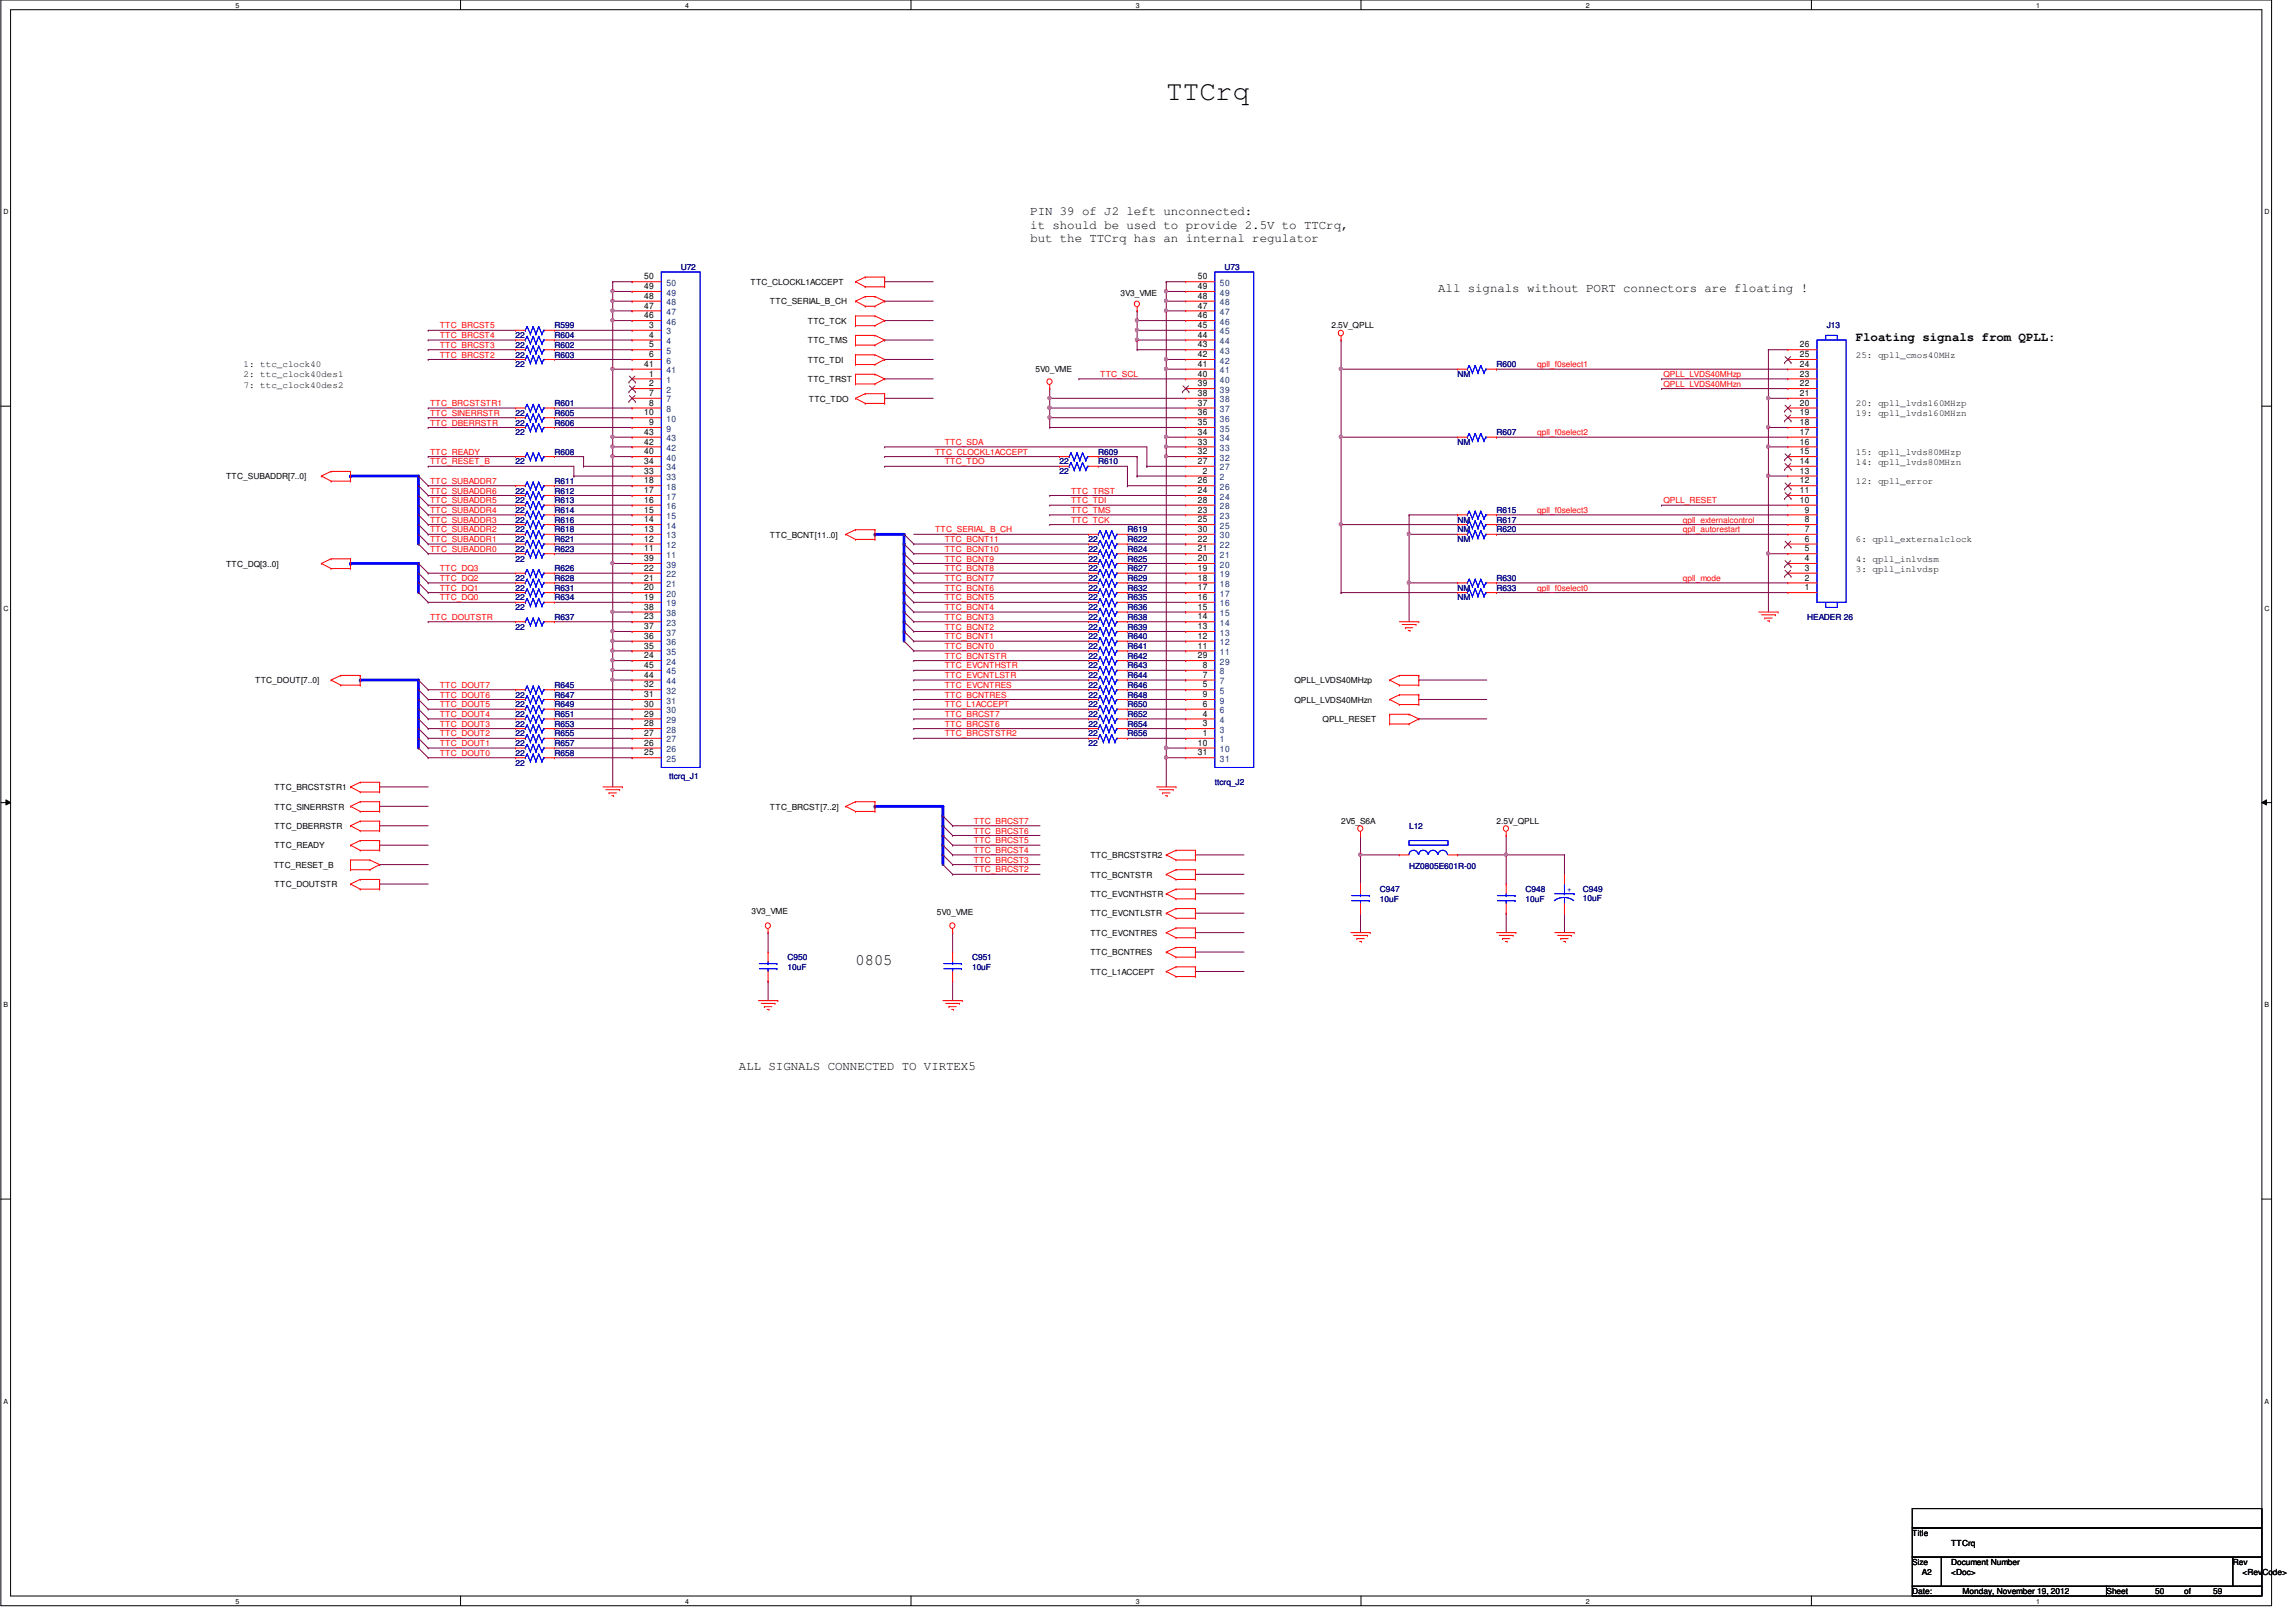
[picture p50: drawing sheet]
<svg xmlns="http://www.w3.org/2000/svg" width="420mm" height="297mm" viewBox="0 0 420 297" stroke-linecap="round" stroke-linejoin="round" font-family="sans-serif">
<defs><g id="words">
<text font-size="5.1" x="213.5" y="18.4">TTCrq</text>
<text font-size="3" x="156.6" y="176.7">0805</text>
<g font-size="2.3">
<text x="188.6" y="39.3">PIN 39 of J2 left unconnected:</text>
<text x="188.6" y="41.8">it should be used to provide 2.5V to TTCrq,</text>
<text x="188.6" y="44.4">but the TTCrq has an internal regulator</text>
<text x="263.3" y="53.5">All signals without PORT connectors are floating !</text>
<text x="339.8" y="62.4">Floating signals from QPLL:</text>
<text x="135.3" y="195.7">ALL SIGNALS CONNECTED TO VIRTEX5</text>
</g>
<g font-size="1.7">
<text x="339.8" y="65.4">25: qpll_cmos40MHz</text>
<text x="44.6" y="67.2">1: ttc_clock40</text>
<text x="44.6" y="69.1">2: ttc_clock40des1</text>
<text x="44.6" y="71">7: ttc_clock40des2</text>
<text x="339.8" y="74.3">20: qpll_lvds160MHzp</text>
<text x="339.8" y="76.2">19: qpll_lvds160MHzn</text>
<text x="339.8" y="83.2">15: qpll_lvds80MHzp</text>
<text x="339.8" y="85.1">14: qpll_lvds80MHzn</text>
<text x="339.8" y="88.6">12: qpll_error</text>
<text x="339.8" y="99.2">6: qpll_externalclock</text>
<text x="339.8" y="102.8">4: qpll_inlvdsm</text>
<text x="339.8" y="104.6">3: qpll_inlvdsp</text>
</g>
<g font-size="1.6">
<text x="117.9" y="51.1">50</text>
<text x="117.9" y="52.9">49</text>
<text x="219.3" y="51.1">50</text>
<text x="219.3" y="52.9">49</text>
<text x="117.9" y="54.7">48</text>
<text x="117.9" y="56.5">47</text>
<text x="117.9" y="58.3">46</text>
<text x="219.3" y="54.7">48</text>
<text x="219.3" y="56.5">47</text>
<text x="219.3" y="58.3">46</text>
<text x="118.9" y="60">3</text>
<text x="118.9" y="61.8">4</text>
<text x="118.9" y="63.6">5</text>
<text x="118.9" y="65.4">6</text>
<text x="219.3" y="60">45</text>
<text x="219.3" y="61.8">44</text>
<text x="219.3" y="63.6">43</text>
<text x="219.3" y="65.4">42</text>
<text x="329.5" y="65.4">25</text>
<text x="329.5" y="63.6">26</text>
<text x="117.9" y="67.1">41</text>
<text x="118.9" y="68.9">1</text>
<text x="118.9" y="70.7">2</text>
<text x="219.3" y="67.1">41</text>
<text x="219.3" y="68.9">40</text>
<text x="219.3" y="70.7">39</text>
<text x="329.5" y="70.7">22</text>
<text x="329.5" y="68.9">23</text>
<text x="329.5" y="67.1">24</text>
<text x="117.9" y="76">10</text>
<text x="118.9" y="72.5">7</text>
<text x="118.9" y="74.3">8</text>
<text x="118.9" y="77.8">9</text>
<text x="219.3" y="72.5">38</text>
<text x="219.3" y="74.3">37</text>
<text x="219.3" y="76">36</text>
<text x="219.3" y="77.8">35</text>
<text x="329.5" y="77.8">18</text>
<text x="329.5" y="76">19</text>
<text x="329.5" y="74.3">20</text>
<text x="329.5" y="72.5">21</text>
<text x="117.9" y="79.6">43</text>
<text x="117.9" y="81.4">42</text>
<text x="117.9" y="83.1">40</text>
<text x="219.3" y="79.6">34</text>
<text x="219.3" y="81.4">33</text>
<text x="219.3" y="83.1">32</text>
<text x="329.5" y="83.1">15</text>
<text x="329.5" y="81.4">16</text>
<text x="329.5" y="79.6">17</text>
<text x="117.9" y="84.9">34</text>
<text x="117.9" y="86.7">33</text>
<text x="117.9" y="88.5">18</text>
<text x="219.3" y="84.9">27</text>
<text x="219.3" y="88.5">26</text>
<text x="220.2" y="86.7">2</text>
<text x="329.5" y="88.5">12</text>
<text x="329.5" y="86.7">13</text>
<text x="329.5" y="84.9">14</text>
<text x="117.9" y="90.3">17</text>
<text x="117.9" y="92">16</text>
<text x="117.9" y="93.8">15</text>
<text x="117.9" y="95.6">14</text>
<text x="219.3" y="90.3">24</text>
<text x="219.3" y="92">28</text>
<text x="219.3" y="93.8">23</text>
<text x="219.3" y="95.6">25</text>
<text x="329.5" y="92">10</text>
<text x="329.5" y="90.3">11</text>
<text x="330.4" y="95.6">8</text>
<text x="330.4" y="93.8">9</text>
<text x="117.9" y="97.4">13</text>
<text x="117.9" y="99.1">12</text>
<text x="117.9" y="100.9">11</text>
<text x="219.3" y="97.4">30</text>
<text x="219.3" y="99.1">22</text>
<text x="219.3" y="100.9">21</text>
<text x="330.4" y="100.9">5</text>
<text x="330.4" y="99.1">6</text>
<text x="330.4" y="97.4">7</text>
<text x="117.9" y="102.7">39</text>
<text x="117.9" y="104.5">22</text>
<text x="117.9" y="106.3">21</text>
<text x="219.3" y="102.7">20</text>
<text x="219.3" y="104.5">19</text>
<text x="219.3" y="106.3">18</text>
<text x="330.4" y="106.3">2</text>
<text x="330.4" y="104.5">3</text>
<text x="330.4" y="102.7">4</text>
<text x="117.9" y="108">20</text>
<text x="117.9" y="109.8">19</text>
<text x="117.9" y="111.6">38</text>
<text x="117.9" y="113.4">23</text>
<text x="219.3" y="108">17</text>
<text x="219.3" y="109.8">16</text>
<text x="219.3" y="111.6">15</text>
<text x="219.3" y="113.4">14</text>
<text x="330.4" y="108">1</text>
<text x="117.9" y="115.1">37</text>
<text x="117.9" y="116.9">36</text>
<text x="117.9" y="118.7">35</text>
<text x="219.3" y="115.1">13</text>
<text x="219.3" y="116.9">12</text>
<text x="219.3" y="118.7">11</text>
<text x="117.9" y="120.5">24</text>
<text x="117.9" y="122.3">45</text>
<text x="117.9" y="124">44</text>
<text x="117.9" y="125.8">32</text>
<text x="219.3" y="120.5">29</text>
<text x="220.2" y="122.3">8</text>
<text x="220.2" y="124">7</text>
<text x="220.2" y="125.8">5</text>
<text x="117.9" y="127.6">31</text>
<text x="117.9" y="129.4">30</text>
<text x="117.9" y="131.1">29</text>
<text x="220.2" y="127.6">9</text>
<text x="220.2" y="129.4">6</text>
<text x="220.2" y="131.1">4</text>
<text x="117.9" y="132.9">28</text>
<text x="117.9" y="134.7">27</text>
<text x="117.9" y="136.5">26</text>
<text x="219.3" y="136.5">10</text>
<text x="220.2" y="132.9">3</text>
<text x="220.2" y="134.7">1</text>
<text x="117.9" y="138.3">25</text>
<text x="219.3" y="138.3">31</text>
</g>
<g font-size="1.6" fill="#004080">
<text x="122" y="52.3">50</text>
<text x="223.3" y="52.3">50</text>
<text x="122" y="54.1">49</text>
<text x="122" y="55.9">48</text>
<text x="122" y="57.7">47</text>
<text x="122" y="59.4">46</text>
<text x="223.3" y="54.1">49</text>
<text x="223.3" y="55.9">48</text>
<text x="223.3" y="57.7">47</text>
<text x="223.3" y="59.4">46</text>
<text x="122" y="61.2">3</text>
<text x="122" y="63">4</text>
<text x="122" y="64.8">5</text>
<text x="223.3" y="61.2">45</text>
<text x="223.3" y="63">44</text>
<text x="223.3" y="64.8">43</text>
<text x="122" y="66.5">6</text>
<text x="122" y="68.3">41</text>
<text x="122" y="70.1">1</text>
<text x="122" y="71.9">2</text>
<text x="223.3" y="66.5">42</text>
<text x="223.3" y="68.3">41</text>
<text x="223.3" y="70.1">40</text>
<text x="223.3" y="71.9">39</text>
<text x="122" y="73.7">7</text>
<text x="122" y="75.4">8</text>
<text x="122" y="77.2">10</text>
<text x="223.3" y="73.7">38</text>
<text x="223.3" y="75.4">37</text>
<text x="223.3" y="77.2">36</text>
<text x="122" y="79">9</text>
<text x="122" y="80.8">43</text>
<text x="122" y="82.6">42</text>
<text x="223.3" y="79">35</text>
<text x="223.3" y="80.8">34</text>
<text x="223.3" y="82.6">33</text>
<text x="122" y="84.3">40</text>
<text x="122" y="86.1">34</text>
<text x="122" y="87.9">33</text>
<text x="122" y="89.7">18</text>
<text x="223.3" y="84.3">32</text>
<text x="223.3" y="86.1">27</text>
<text x="223.3" y="87.9">2</text>
<text x="223.3" y="89.7">26</text>
<text x="122" y="91.4">17</text>
<text x="122" y="93.2">16</text>
<text x="122" y="95">15</text>
<text x="223.3" y="91.4">24</text>
<text x="223.3" y="93.2">28</text>
<text x="223.3" y="95">23</text>
<text x="122" y="96.8">14</text>
<text x="122" y="98.6">13</text>
<text x="122" y="100.3">12</text>
<text x="223.3" y="96.8">25</text>
<text x="223.3" y="98.6">30</text>
<text x="223.3" y="100.3">22</text>
<text x="122" y="102.1">11</text>
<text x="122" y="103.9">39</text>
<text x="122" y="105.7">22</text>
<text x="122" y="107.4">21</text>
<text x="223.3" y="102.1">21</text>
<text x="223.3" y="103.9">20</text>
<text x="223.3" y="105.7">19</text>
<text x="223.3" y="107.4">18</text>
<text x="122" y="109.2">20</text>
<text x="122" y="111">19</text>
<text x="122" y="112.8">38</text>
<text x="223.3" y="109.2">17</text>
<text x="223.3" y="111">16</text>
<text x="223.3" y="112.8">15</text>
<text x="122" y="114.6">23</text>
<text x="122" y="116.3">37</text>
<text x="122" y="118.1">36</text>
<text x="122" y="119.9">35</text>
<text x="223.3" y="114.6">14</text>
<text x="223.3" y="116.3">13</text>
<text x="223.3" y="118.1">12</text>
<text x="223.3" y="119.9">11</text>
<text x="122" y="121.7">24</text>
<text x="122" y="123.4">45</text>
<text x="122" y="125.2">44</text>
<text x="223.3" y="121.7">29</text>
<text x="223.3" y="123.4">8</text>
<text x="223.3" y="125.2">7</text>
<text x="122" y="127">32</text>
<text x="122" y="128.8">31</text>
<text x="122" y="130.6">30</text>
<text x="223.3" y="127">5</text>
<text x="223.3" y="128.8">9</text>
<text x="223.3" y="130.6">6</text>
<text x="122" y="132.3">29</text>
<text x="122" y="134.1">28</text>
<text x="122" y="135.9">27</text>
<text x="122" y="137.7">26</text>
<text x="223.3" y="132.3">4</text>
<text x="223.3" y="134.1">3</text>
<text x="223.3" y="135.9">1</text>
<text x="223.3" y="137.7">10</text>
<text x="122" y="139.4">25</text>
<text x="223.3" y="139.4">31</text>
</g>
<g font-size="1.5" fill="#000080">
<text x="124.6" y="49.4">U72</text>
<text x="224.2" y="49.4">U73</text>
<text x="94.4" y="63.7">22</text>
<text x="94.4" y="65.4">22</text>
<text x="94.4" y="61.9">22</text>
<text x="101.5" y="61.9">R604</text>
<text x="101.5" y="63.7">R602</text>
<text x="101.5" y="65.4">R603</text>
<text x="101.5" y="60.1">R599</text>
<text x="334.4" y="60.1">J13</text>
<text x="94.4" y="67.2">22</text>
<text x="266.9" y="69">NM</text>
<text x="274" y="67.2">R600</text>
<text x="94.4" y="77.9">22</text>
<text x="94.4" y="76.1">22</text>
<text x="101.5" y="76.1">R605</text>
<text x="101.5" y="74.3">R601</text>
<text x="101.5" y="77.9">R606</text>
<text x="94.4" y="79.7">22</text>
<text x="101.5" y="83.2">R608</text>
<text x="201.1" y="83.2">R609</text>
<text x="266.9" y="81.4">NM</text>
<text x="274" y="79.7">R607</text>
<text x="94.4" y="85">22</text>
<text x="101.5" y="88.6">R611</text>
<text x="194" y="85">22</text>
<text x="194" y="86.8">22</text>
<text x="201.1" y="85">R610</text>
<text x="94.4" y="95.7">22</text>
<text x="94.4" y="93.9">22</text>
<text x="94.4" y="92.1">22</text>
<text x="94.4" y="90.3">22</text>
<text x="101.5" y="93.9">R614</text>
<text x="101.5" y="95.7">R616</text>
<text x="101.5" y="92.1">R613</text>
<text x="101.5" y="90.3">R612</text>
<text x="266.9" y="95.7">NM</text>
<text x="274" y="95.7">R617</text>
<text x="274" y="93.9">R615</text>
<text x="94.4" y="101">22</text>
<text x="94.4" y="97.5">22</text>
<text x="94.4" y="99.2">22</text>
<text x="101.5" y="99.2">R621</text>
<text x="101.5" y="101">R623</text>
<text x="101.5" y="97.5">R618</text>
<text x="199.3" y="99.2">22</text>
<text x="199.3" y="101">22</text>
<text x="206.4" y="101">R624</text>
<text x="206.4" y="97.5">R619</text>
<text x="206.4" y="99.2">R622</text>
<text x="266.9" y="97.5">NM</text>
<text x="266.9" y="99.2">NM</text>
<text x="274" y="97.5">R620</text>
<text x="94.4" y="106.3">22</text>
<text x="94.4" y="102.8">22</text>
<text x="101.5" y="104.6">R626</text>
<text x="101.5" y="106.3">R628</text>
<text x="199.3" y="106.3">22</text>
<text x="199.3" y="102.8">22</text>
<text x="199.3" y="104.6">22</text>
<text x="206.4" y="104.6">R627</text>
<text x="206.4" y="106.3">R629</text>
<text x="206.4" y="102.8">R625</text>
<text x="274" y="106.3">R630</text>
<text x="94.4" y="108.1">22</text>
<text x="94.4" y="111.7">22</text>
<text x="94.4" y="109.9">22</text>
<text x="101.5" y="109.9">R634</text>
<text x="101.5" y="113.5">R637</text>
<text x="101.5" y="108.1">R631</text>
<text x="199.3" y="108.1">22</text>
<text x="199.3" y="109.9">22</text>
<text x="199.3" y="111.7">22</text>
<text x="199.3" y="113.5">22</text>
<text x="206.4" y="108.1">R632</text>
<text x="206.4" y="109.9">R635</text>
<text x="206.4" y="113.5">R638</text>
<text x="206.4" y="111.7">R636</text>
<text x="266.9" y="109.9">NM</text>
<text x="266.9" y="108.1">NM</text>
<text x="274" y="108.1">R633</text>
<text x="330.9" y="113.5">HEADER 26</text>
<text x="94.4" y="115.2">22</text>
<text x="199.3" y="117">22</text>
<text x="199.3" y="115.2">22</text>
<text x="199.3" y="118.8">22</text>
<text x="206.4" y="115.2">R639</text>
<text x="206.4" y="117">R640</text>
<text x="206.4" y="118.8">R641</text>
<text x="101.5" y="125.9">R645</text>
<text x="199.3" y="124.1">22</text>
<text x="199.3" y="122.3">22</text>
<text x="199.3" y="125.9">22</text>
<text x="199.3" y="120.6">22</text>
<text x="206.4" y="122.3">R643</text>
<text x="206.4" y="125.9">R646</text>
<text x="206.4" y="120.6">R642</text>
<text x="206.4" y="124.1">R644</text>
<text x="94.4" y="129.5">22</text>
<text x="94.4" y="127.7">22</text>
<text x="94.4" y="131.2">22</text>
<text x="101.5" y="131.2">R651</text>
<text x="101.5" y="127.7">R647</text>
<text x="101.5" y="129.5">R649</text>
<text x="199.3" y="127.7">22</text>
<text x="199.3" y="129.5">22</text>
<text x="199.3" y="131.2">22</text>
<text x="206.4" y="131.2">R652</text>
<text x="206.4" y="127.7">R648</text>
<text x="206.4" y="129.5">R650</text>
<text x="94.4" y="136.6">22</text>
<text x="94.4" y="133">22</text>
<text x="94.4" y="134.8">22</text>
<text x="101.5" y="134.8">R655</text>
<text x="101.5" y="136.6">R657</text>
<text x="101.5" y="133">R653</text>
<text x="199.3" y="133">22</text>
<text x="199.3" y="134.8">22</text>
<text x="199.3" y="136.6">22</text>
<text x="206.4" y="133">R654</text>
<text x="206.4" y="134.8">R656</text>
<text x="94.4" y="138.3">22</text>
<text x="94.4" y="140.1">22</text>
<text x="101.5" y="138.3">R658</text>
<text x="122.5" y="142.6">ttcrq_J1</text>
<text x="222.4" y="143.7">ttcrq_J2</text>
<text x="258" y="151.7">L12</text>
<text x="258" y="159">HZ0805E601R-00</text>
<text x="252.6" y="163.2">C947</text>
<text x="252.6" y="165">10uF</text>
<text x="279.3" y="163.2">C948</text>
<text x="279.3" y="165">10uF</text>
<text x="289.8" y="163.2">C949</text>
<text x="289.8" y="164.8">10uF</text>
<text x="144.2" y="175.7">C950</text>
<text x="144.2" y="177.5">10uF</text>
<text x="178" y="175.7">C951</text>
<text x="178" y="177.5">10uF</text>
</g>
<g font-size="1.5">
<text x="137.4" y="52.2">TTC_CLOCKL1ACCEPT</text>
<text x="141" y="55.7">TTC_SERIAL_B_CH</text>
<text x="147.9" y="59.3">TTC_TCK</text>
<text x="205.1" y="54.1">3V3_VME</text>
<text x="147.9" y="62.8">TTC_TMS</text>
<text x="243.7" y="60.1">2.5V_QPLL</text>
<text x="147.9" y="66.4">TTC_TDI</text>
<text x="147.9" y="69.9">TTC_TRST</text>
<text x="189.6" y="68.2">5V0_VME</text>
<text x="148.1" y="73.5">TTC_TDO</text>
<text x="41.4" y="87.7">TTC_SUBADDR[7..0]</text>
<text x="141" y="98.4">TTC_BCNT[11..0]</text>
<text x="41.4" y="103.7">TTC_DQ[3..0]</text>
<text x="46.7" y="125.1">TTC_DOUT[7..0]</text>
<text x="237" y="125.1">QPLL_LVDS40MHzp</text>
<text x="237" y="128.6">QPLL_LVDS40MHzn</text>
<text x="242.1" y="132.2">QPLL_RESET</text>
<text x="50.3" y="144.6">TTC_BRCSTSTR1</text>
<text x="50.3" y="148.2">TTC_SINERRSTR</text>
<text x="141" y="148.2">TTC_BRCST[7..2]</text>
<text x="50.3" y="151.7">TTC_DBERRSTR</text>
<text x="50.3" y="155.3">TTC_READY</text>
<text x="245.5" y="150.8">2V5_S6A</text>
<text x="274" y="150.8">2.5V_QPLL</text>
<text x="50.1" y="158.8">TTC_RESET_B</text>
<text x="199.6" y="157.1">TTC_BRCSTSTR2</text>
<text x="199.6" y="160.6">TTC_BCNTSTR</text>
<text x="50.3" y="162.4">TTC_DOUTSTR</text>
<text x="137.6" y="167.3">3V3_VME</text>
<text x="171.5" y="167.5">5V0_VME</text>
<text x="199.6" y="164.2">TTC_EVCNTHSTR</text>
<text x="199.6" y="167.7">TTC_EVCNTLSTR</text>
<text x="199.6" y="171.3">TTC_EVCNTRES</text>
<text x="199.6" y="174.8">TTC_BCNTRES</text>
<text x="199.6" y="178.4">TTC_L1ACCEPT</text>
<text x="350.1" y="281.1">Title</text>
<text x="350.1" y="286.4">Size</text>
<text x="357.2" y="286.4">Document Number</text>
<text x="357.2" y="282.9">TTCrq</text>
<text x="408.8" y="286.4">Rev</text>
<text x="350.1" y="291.8">Date:</text>
<text x="351.9" y="288.2">A2</text>
<text x="357.2" y="288.2">&lt;Doc&gt;</text>
<text x="359.3" y="291.8">Monday, November 19, 2012</text>
<text x="385.6" y="291.8">Sheet</text>
<text x="394.5" y="291.8">50</text>
<text x="399.9" y="291.8">of</text>
<text x="405.2" y="291.8">59</text>
<text x="410.5" y="288.2">&lt;RevCode&gt;</text>
</g>
<g font-size="1.5" fill="#f00">
<text x="80.5" y="60.1">TTC_BRCST5</text>
<text x="80.5" y="61.9">TTC_BRCST4</text>
<text x="80.5" y="63.7">TTC_BRCST3</text>
<text x="80.5" y="65.4">TTC_BRCST2</text>
<text x="201.4" y="69">TTC_SCL</text>
<text x="281.4" y="67.2">qpll_f0select1</text>
<text x="304.5" y="70.8">QPLL_LVDS40MHzn</text>
<text x="304.5" y="69">QPLL_LVDS40MHzp</text>
<text x="78.7" y="74.3">TTC_BRCSTSTR1</text>
<text x="78.7" y="76.1">TTC_SINERRSTR</text>
<text x="78.7" y="77.9">TTC_DBERRSTR</text>
<text x="78.7" y="83.2">TTC_READY</text>
<text x="171.2" y="83.2">TTC_CLOCKL1ACCEPT</text>
<text x="173" y="81.4">TTC_SDA</text>
<text x="281.4" y="79.7">qpll_f0select2</text>
<text x="78.7" y="88.6">TTC_SUBADDR7</text>
<text x="78.7" y="85">TTC_RESET_B</text>
<text x="173" y="85">TTC_TDO</text>
<text x="78.7" y="95.7">TTC_SUBADDR3</text>
<text x="78.7" y="93.9">TTC_SUBADDR4</text>
<text x="78.7" y="92.1">TTC_SUBADDR5</text>
<text x="78.7" y="90.3">TTC_SUBADDR6</text>
<text x="196.1" y="93.9">TTC_TMS</text>
<text x="196.1" y="95.7">TTC_TCK</text>
<text x="196.1" y="92.1">TTC_TDI</text>
<text x="196.1" y="90.3">TTC_TRST</text>
<text x="281.4" y="93.9">qpll_f0select3</text>
<text x="304.5" y="92.1">QPLL_RESET</text>
<text x="308.1" y="95.7">qpll_externalcontrol</text>
<text x="78.7" y="101">TTC_SUBADDR0</text>
<text x="78.7" y="99.2">TTC_SUBADDR1</text>
<text x="78.7" y="97.5">TTC_SUBADDR2</text>
<text x="171.2" y="97.5">TTC_SERIAL_B_CH</text>
<text x="173" y="99.2">TTC_BCNT11</text>
<text x="173" y="101">TTC_BCNT10</text>
<text x="308.1" y="97.5">qpll_autorestart</text>
<text x="80.5" y="106.3">TTC_DQ2</text>
<text x="80.5" y="104.6">TTC_DQ3</text>
<text x="173" y="102.8">TTC_BCNT9</text>
<text x="173" y="104.6">TTC_BCNT8</text>
<text x="173" y="106.3">TTC_BCNT7</text>
<text x="308.1" y="106.3">qpll_mode</text>
<text x="78.7" y="113.5">TTC_DOUTSTR</text>
<text x="80.5" y="109.9">TTC_DQ0</text>
<text x="80.5" y="108.1">TTC_DQ1</text>
<text x="173" y="108.1">TTC_BCNT6</text>
<text x="173" y="109.9">TTC_BCNT5</text>
<text x="173" y="111.7">TTC_BCNT4</text>
<text x="173" y="113.5">TTC_BCNT3</text>
<text x="281.4" y="108.1">qpll_f0select0</text>
<text x="173" y="115.2">TTC_BCNT2</text>
<text x="173" y="117">TTC_BCNT1</text>
<text x="173" y="118.8">TTC_BCNT0</text>
<text x="80.5" y="125.9">TTC_DOUT7</text>
<text x="173" y="125.9">TTC_EVCNTRES</text>
<text x="173" y="124.1">TTC_EVCNTLSTR</text>
<text x="173" y="122.3">TTC_EVCNTHSTR</text>
<text x="173" y="120.6">TTC_BCNTSTR</text>
<text x="80.5" y="127.7">TTC_DOUT6</text>
<text x="80.5" y="129.5">TTC_DOUT5</text>
<text x="80.5" y="131.2">TTC_DOUT4</text>
<text x="173" y="131.2">TTC_BRCST7</text>
<text x="173" y="129.5">TTC_L1ACCEPT</text>
<text x="173" y="127.7">TTC_BCNTRES</text>
<text x="80.5" y="133">TTC_DOUT3</text>
<text x="80.5" y="134.8">TTC_DOUT2</text>
<text x="80.5" y="136.6">TTC_DOUT1</text>
<text x="173" y="133">TTC_BRCST6</text>
<text x="173" y="134.8">TTC_BRCSTSTR2</text>
<text x="80.5" y="138.3">TTC_DOUT0</text>
<text x="178.3" y="150.8">TTC_BRCST7</text>
<text x="178.3" y="152.6">TTC_BRCST6</text>
<text x="178.3" y="154.3">TTC_BRCST5</text>
<text x="178.3" y="156.1">TTC_BRCST4</text>
<text x="178.3" y="157.9">TTC_BRCST3</text>
<text x="178.3" y="159.7">TTC_BRCST2</text>
</g>
<text font-size="1.5" fill="#00f" x="286.9" y="163.2">+</text>
<g font-size="1.3">
<text x="43.1" y="1.4">5</text>
<text x="125.5" y="1.4">4</text>
<text x="207.9" y="1.4">3</text>
<text x="290.3" y="1.4">2</text>
<text x="372.8" y="1.4">1</text>
<text x=".7" y="39.2">D</text>
<text x="414.6" y="39.2">D</text>
<text x=".7" y="111.8">C</text>
<text x="414.6" y="111.8">C</text>
<text x=".7" y="184.3">B</text>
<text x="414.6" y="184.3">B</text>
<text x=".7" y="256.9">A</text>
<text x="414.6" y="256.9">A</text>
<text x="43.1" y="293.5">5</text>
<text x="125.5" y="293.5">4</text>
<text x="207.9" y="293.5">3</text>
<text x="290.3" y="293.5">2</text>
<text x="372.8" y="293.5">1</text>
</g>
</g></defs>
<path d="M.2 0h415.7v293.9h-415.7zM1.9 1.8h412.2v290.3h-412.2z" fill="none" stroke="#000" stroke-width=".18"/>
<g fill="#fff">
<path d="M43.1 .3h.7v1.4h-.7z"/>
<path d="M43.1 292.4h.7v1.4h-.7z"/>
</g>
<path d="M84.3 0v1.8M84.3 292.1v1.8" fill="none" stroke="#000" stroke-width=".18"/>
<g fill="#fff">
<path d="M125.5 .3h.6v1.4h-.6z"/>
<path d="M125.5 292.4h.6v1.4h-.6z"/>
</g>
<path d="M166.8 0v1.8M166.8 292.1v1.8" fill="none" stroke="#000" stroke-width=".18"/>
<g fill="#fff">
<path d="M207.9 .3h.7v1.4h-.7z"/>
<path d="M207.9 292.4h.7v1.4h-.7z"/>
</g>
<path d="M249.2 0v1.8M249.2 292.1v1.8" fill="none" stroke="#000" stroke-width=".18"/>
<g fill="#fff">
<path d="M290.3 .3h.7v1.4h-.7z"/>
<path d="M290.3 292.4h.7v1.4h-.7z"/>
</g>
<path d="M331.6 0v1.8M331.6 292.1v1.8" fill="none" stroke="#000" stroke-width=".18"/>
<g fill="#fff">
<path d="M372.8 .3h.7v1.4h-.7z"/>
<path d="M372.8 292.4h.7v1.4h-.7z"/>
<path d="M.7 38h.9v1.5h-.9z"/>
<path d="M414.6 38h.9v1.5h-.9z"/>
<path d="M.7 110.6h.9v1.4h-.9z"/>
<path d="M414.6 110.6h.9v1.4h-.9z"/>
</g>
<path d="M.2 74.3h1.7M414.1 74.3h1.8" fill="none" stroke="#000" stroke-width=".18"/>
<g fill="#fff">
<path d="M.7 183.1h.8v1.5h-.8z"/>
<path d="M414.6 183.1h.8v1.5h-.8z"/>
</g>
<path d="M.2 146.9h1.7M1.1 146.4l.8 .5-.8 .4zM414.1 146.9l.8-.5v.9zM414.1 146.9h1.8" fill="none" stroke="#000" stroke-width=".18"/>
<path d="M1.1 146.4l.8 .5-.8 .4zM414.1 146.9l.8-.5v.9z" fill="#000"/>
<g fill="#fff">
<path d="M.7 255.7h.7v1.4h-.7z"/>
<path d="M414.6 255.7h.8v1.4h-.8z"/>
</g>
<path d="M.2 219.5h1.7M414.1 219.5h1.8" fill="none" stroke="#000" stroke-width=".18"/>
<path d="M206.4 115.6h10.7M217.1 115.6h.1M101.5 138.7h14.2M115.7 138.7h.1" fill="none" stroke="#800040" stroke-width=".18"/>
<path d="M76.6 103.1v1.8" fill="none" stroke="#00f" stroke-width=".51"/>
<circle cx="76.6" cy="103.1" r=".25" fill="#00f"/>
<path d="M64.2 103.1h12.4" fill="none" stroke="#00f" stroke-width=".51"/>
<circle cx="64.2" cy="103.1" r=".25" fill="#00f"/>
<g fill="none" stroke="#800040" stroke-width=".18">
<path d="M78.4 99.6h.1M78.4 97.8h.1M78.4 96h.1M78.4 94.2h.1M78.4 92.5h.1M78.4 90.7h.1M78.4 99.6h16M78.4 97.8h16M78.4 96h16M78.4 94.2h16M78.4 92.5h16M78.4 90.7h16"/>
<path d="M78.4 101.3h.1M78.4 101.3h16M206.4 103.1h10.7M217.1 103.1h.1M101.5 126.2h14.2M115.7 126.2h.1M206.4 128h10.7M217.1 128h.1"/>
</g>
<path d="M165.5 112v1.8" fill="none" stroke="#00f" stroke-width=".51"/>
<circle cx="165.5" cy="112" r=".25" fill="#00f"/>
<path d="M165.5 106.7v1.8" fill="none" stroke="#00f" stroke-width=".51"/>
<circle cx="165.5" cy="106.7" r=".25" fill="#00f"/>
<path d="M165.5 101.3v1.8" fill="none" stroke="#00f" stroke-width=".51"/>
<circle cx="165.5" cy="101.3" r=".25" fill="#00f"/>
<path d="M165.5 97.8v1.8" fill="none" stroke="#00f" stroke-width=".51"/>
<circle cx="165.5" cy="97.8" r=".25" fill="#00f"/>
<path d="M160.2 97.8h5.3" fill="none" stroke="#00f" stroke-width=".51"/>
<circle cx="160.2" cy="97.8" r=".25" fill="#00f"/>
<path d="M78.4 88.9h.1M78.4 88.9h16M210 85.3h.1M210 85.3h7.1M167.3 131.6h.1M167.3 131.6h32" fill="none" stroke="#800040" stroke-width=".18"/>
<path d="M76.6 96v1.8" fill="none" stroke="#00f" stroke-width=".51"/>
<circle cx="76.6" cy="96" r=".25" fill="#00f"/>
<path d="M76.6 87.1v1.8" fill="none" stroke="#00f" stroke-width=".51"/>
<circle cx="76.6" cy="87.1" r=".25" fill="#00f"/>
<path d="M76.6 94.2v1.8" fill="none" stroke="#00f" stroke-width=".51"/>
<circle cx="76.6" cy="94.2" r=".25" fill="#00f"/>
<path d="M162 81.8h.1M162 81.8h48M167.3 133.3h.1M167.3 133.3h32" fill="none" stroke="#800040" stroke-width=".18"/>
<path d="M64.2 87.1h12.4" fill="none" stroke="#00f" stroke-width=".51"/>
<circle cx="64.2" cy="87.1" r=".25" fill="#00f"/>
<g fill="none" stroke="#800040" stroke-width=".18">
<path d="M101.5 83.6h5.3M106.8 83.6h.1M106.8 85.3h.1M106.8 83.6v1.7M162 83.6h.1M162 83.6h32M208.2 87.1h.1M208.2 87.1h8.9M213.5 138.7h.1M213.5 138.7v5.3M213.5 138.7h3.6M140.6 179.6h.1"/>
<path d="M140.6 179.6v3.5"/>
</g>
<circle cx="213.5" cy="138.6" r=".31" fill="#f0f"/>
<circle cx="213.5" cy="138.6" r=".31" fill="none" stroke="#f0f" stroke-width=".18"/>
<g fill="none" stroke="#800040" stroke-width=".18">
<path d="M78.4 60.5h.1M78.4 62.2h.1M78.4 64h.1M78.4 60.5h16M78.4 62.2h16M78.4 64h16M101.5 92.5h14.2M115.7 92.5h.1M162 85.3h.1M162 85.3h32M192.2 94.2h.1M192.2 96h.1"/>
<path d="M192.2 94.2h24.9M192.2 96h24.9M323.8 87.1h.1M323.8 87.1v14.2M101.5 113.8h14.2M115.7 113.8h.1M206.4 110.2h10.7M217.1 110.2h.1M101.5 133.3h14.2M115.7 133.3h.1M213.5 136.9h.1M213.5 136.9h3.6"/>
</g>
<circle cx="323.7" cy="87.1" r=".31" fill="#f0f"/>
<circle cx="323.7" cy="87.1" r=".31" fill="none" stroke="#f0f" stroke-width=".18"/>
<g fill="none" stroke="#800040" stroke-width=".18">
<path d="M78.4 65.8h.1M78.4 65.8h16M101.5 99.6h14.2M115.7 99.6h.1M192.2 92.5h.1M192.2 90.7h.1M192.2 92.5h24.9M192.2 90.7h24.9M206.4 88.9h.1M206.4 88.9h10.7M101.5 108.5h14.2M115.7 108.5h.1"/>
<path d="M206.4 122.7h10.7M217.1 122.7h.1M174.4 179.6h.1M174.4 170.7h.1M174.4 170.7v3.5M174.4 179.6v3.5"/>
</g>
<path d="M172.6 151.1v1.8" fill="none" stroke="#00f" stroke-width=".51"/>
<circle cx="172.6" cy="151.1" r=".25" fill="#00f"/>
<path d="M78.4 74.7h.1M78.4 76.5h.1M78.4 78.2h.1M78.4 74.7h16M78.4 76.5h16M78.4 78.2h16M101.5 74.7h14.2M101.5 64h14.2M115.7 64h.1M115.7 74.7h.1M206.4 117.3h10.7M217.1 117.3h.1" fill="none" stroke="#800040" stroke-width=".18"/>
<path d="M172.6 149.4v1.7" fill="none" stroke="#00f" stroke-width=".51"/>
<circle cx="172.6" cy="149.4" r=".25" fill="#00f"/>
<g fill="none" stroke="#800040" stroke-width=".18">
<path d="M213.5 53.3h.1M213.5 53.3v1.8M78.4 85.3h.1M78.4 83.6h.1M78.4 85.3h26.7M78.4 83.6h16M105.1 87.1h.1M105.1 87.1h10.6M106.8 85.3h8.9M115.7 85.3h.1M206.4 104.9h10.7M217.1 104.9h.1"/>
<path d="M206.4 135.1h10.7M217.1 135.1h.1"/>
</g>
<circle cx="213.5" cy="53.3" r=".31" fill="#f0f"/>
<circle cx="213.5" cy="53.3" r=".31" fill="none" stroke="#f0f" stroke-width=".18"/>
<g fill="none" stroke="#800040" stroke-width=".18">
<path d="M245.5 62.2h.1M245.5 62.2v5.4M101.5 94.2h14.2M115.7 94.2h.1M245.5 80h.1M245.5 80h21.4M101.5 128h14.2M112.2 124.5h.1M112.2 122.7h.1M112.2 124.5h3.5M112.2 122.7h3.5M112.2 122.7v21.3"/>
<path d="M115.7 128h.1M115.7 124.5h.1M115.7 122.7h.1M167.3 135.1h.1M167.3 129.8h.1M167.3 128h.1M167.3 126.2h.1M167.3 124.5h.1M167.3 122.7h.1M167.3 120.9h.1M167.3 135.1h32M167.3 128h32"/>
<path d="M167.3 129.8h32M167.3 126.2h32M167.3 124.5h32M167.3 122.7h32M167.3 120.9h32M206.4 129.8h10.7M217.1 129.8h.1M140.6 170.7h.1M140.6 170.7v3.5"/>
</g>
<circle cx="112.1" cy="124.4" r=".31" fill="#f0f"/>
<circle cx="112.1" cy="124.4" r=".31" fill="none" stroke="#f0f" stroke-width=".18"/>
<circle cx="112.1" cy="122.6" r=".31" fill="#f0f"/>
<circle cx="112.1" cy="122.6" r=".31" fill="none" stroke="#f0f" stroke-width=".18"/>
<path d="M201.1 83.6h7.1M208.2 83.6h.1M245.5 96h.1M245.5 80v16M206.4 112h10.7M217.1 112h.1M112.2 120.9h.1M112.2 120.9v1.8M112.2 120.9h3.5M115.7 120.9h.1" fill="none" stroke="#800040" stroke-width=".18"/>
<circle cx="245.5" cy="80" r=".31" fill="#f0f"/>
<circle cx="245.5" cy="80" r=".31" fill="none" stroke="#f0f" stroke-width=".18"/>
<circle cx="245.5" cy="96" r=".31" fill="#f0f"/>
<circle cx="245.5" cy="96" r=".31" fill="none" stroke="#f0f" stroke-width=".18"/>
<path d="M112.2 119.1h.1M112.2 119.1v1.8" fill="none" stroke="#800040" stroke-width=".18"/>
<circle cx="112.1" cy="120.9" r=".31" fill="#f0f"/>
<circle cx="112.1" cy="120.9" r=".31" fill="none" stroke="#f0f" stroke-width=".18"/>
<circle cx="112.1" cy="119.1" r=".31" fill="#f0f"/>
<circle cx="112.1" cy="119.1" r=".31" fill="none" stroke="#f0f" stroke-width=".18"/>
<path d="M206.4 99.6h10.7M217.1 99.6h.1M112.2 119.1h3.5M112.2 117.3h3.5M115.7 119.1h.1M115.7 117.3h.1M101.5 135.1h14.2M115.7 135.1h.1" fill="none" stroke="#800040" stroke-width=".18"/>
<circle cx="112.1" cy="117.3" r=".31" fill="#f0f"/>
<circle cx="112.1" cy="117.3" r=".31" fill="none" stroke="#f0f" stroke-width=".18"/>
<path d="M213.5 51.6h.1M213.5 51.6h3.6M213.5 83.6h.1M213.5 83.6v53.3M112.2 117.3h.1M112.2 115.6h.1M112.2 115.6v3.5" fill="none" stroke="#800040" stroke-width=".18"/>
<circle cx="213.5" cy="136.9" r=".31" fill="#f0f"/>
<circle cx="213.5" cy="136.9" r=".31" fill="none" stroke="#f0f" stroke-width=".18"/>
<circle cx="213.5" cy="83.5" r=".31" fill="#f0f"/>
<circle cx="213.5" cy="83.5" r=".31" fill="none" stroke="#f0f" stroke-width=".18"/>
<path d="M101.5 110.2h14.2M112.2 112h.1M112.2 112v3.6h3.5M115.7 115.6h.1M115.7 110.2h.1" fill="none" stroke="#800040" stroke-width=".18"/>
<circle cx="112.1" cy="115.5" r=".31" fill="#f0f"/>
<circle cx="112.1" cy="115.5" r=".31" fill="none" stroke="#f0f" stroke-width=".18"/>
<path d="M112.2 103.1h.1M112.2 103.1v8.9h3.5M115.7 112h.1" fill="none" stroke="#800040" stroke-width=".18"/>
<circle cx="112.1" cy="112" r=".31" fill="#f0f"/>
<circle cx="112.1" cy="112" r=".31" fill="none" stroke="#f0f" stroke-width=".18"/>
<path d="M112.2 83.6h.1M112.2 83.6v19.5h3.5M112.2 83.6h3.5M115.7 83.6h.1M115.7 103.1h.1M206.4 124.5h10.7M217.1 124.5h.1" fill="none" stroke="#800040" stroke-width=".18"/>
<circle cx="112.1" cy="103.1" r=".31" fill="#f0f"/>
<circle cx="112.1" cy="103.1" r=".31" fill="none" stroke="#f0f" stroke-width=".18"/>
<circle cx="112.1" cy="83.5" r=".31" fill="#f0f"/>
<circle cx="112.1" cy="83.5" r=".31" fill="none" stroke="#f0f" stroke-width=".18"/>
<path d="M112.2 81.8h.1M112.2 81.8v1.8" fill="none" stroke="#800040" stroke-width=".18"/>
<circle cx="112.1" cy="81.7" r=".31" fill="#f0f"/>
<circle cx="112.1" cy="81.7" r=".31" fill="none" stroke="#f0f" stroke-width=".18"/>
<path d="M112.2 81.8h3.5M115.7 81.8h.1M323.8 87.1h.1M323.8 81.8h.1M323.8 87.1h3.5M323.8 81.8v5.3M323.8 101.3h.1M323.8 101.3h3.5" fill="none" stroke="#800040" stroke-width=".18"/>
<circle cx="323.7" cy="81.7" r=".31" fill="#f0f"/>
<circle cx="323.7" cy="81.7" r=".31" fill="none" stroke="#f0f" stroke-width=".18"/>
<path d="M112.2 67.6h.1M112.2 67.6v14.2M112.2 80h.1M112.2 80h3.5M115.7 80h.1M323.8 81.8h.1M323.8 81.8h3.5M101.5 101.3h14.2M115.7 101.3h.1" fill="none" stroke="#800040" stroke-width=".18"/>
<circle cx="112.1" cy="80" r=".31" fill="#f0f"/>
<circle cx="112.1" cy="80" r=".31" fill="none" stroke="#f0f" stroke-width=".18"/>
<circle cx="112.1" cy="67.5" r=".31" fill="#f0f"/>
<circle cx="112.1" cy="67.5" r=".31" fill="none" stroke="#f0f" stroke-width=".18"/>
<path d="M112.2 67.6h3.5M115.7 67.6h.1M323.8 72.9h.1M323.8 72.9v5.3" fill="none" stroke="#800040" stroke-width=".18"/>
<circle cx="323.7" cy="78.2" r=".31" fill="#f0f"/>
<circle cx="323.7" cy="78.2" r=".31" fill="none" stroke="#f0f" stroke-width=".18"/>
<circle cx="323.7" cy="72.8" r=".31" fill="#f0f"/>
<circle cx="323.7" cy="72.8" r=".31" fill="none" stroke="#f0f" stroke-width=".18"/>
<path d="M213.5 53.3h.1M213.5 53.3h3.6M323.8 78.2h.1M323.8 78.2h3.5" fill="none" stroke="#800040" stroke-width=".18"/>
<path d="M76.6 126.2v1.8" fill="none" stroke="#00f" stroke-width=".51"/>
<circle cx="76.6" cy="126.2" r=".25" fill="#00f"/>
<path d="M76.6 129.8v1.8" fill="none" stroke="#00f" stroke-width=".51"/>
<circle cx="76.6" cy="129.8" r=".25" fill="#00f"/>
<path d="M76.6 128v1.8" fill="none" stroke="#00f" stroke-width=".51"/>
<circle cx="76.6" cy="128" r=".25" fill="#00f"/>
<path d="M76.6 135.1v1.8" fill="none" stroke="#00f" stroke-width=".51"/>
<circle cx="76.6" cy="135.1" r=".25" fill="#00f"/>
<path d="M76.6 133.3v1.8" fill="none" stroke="#00f" stroke-width=".51"/>
<circle cx="76.6" cy="133.3" r=".25" fill="#00f"/>
<path d="M76.6 106.7v1.8" fill="none" stroke="#00f" stroke-width=".51"/>
<circle cx="76.6" cy="106.7" r=".25" fill="#00f"/>
<path d="M112.2 58.7h.1M112.2 58.7v8.9" fill="none" stroke="#800040" stroke-width=".18"/>
<path d="M76.6 104.9v1.8" fill="none" stroke="#00f" stroke-width=".51"/>
<circle cx="76.6" cy="104.9" r=".25" fill="#00f"/>
<path d="M76.6 97.8v1.8" fill="none" stroke="#00f" stroke-width=".51"/>
<circle cx="76.6" cy="97.8" r=".25" fill="#00f"/>
<path d="M76.6 88.9v1.8" fill="none" stroke="#00f" stroke-width=".51"/>
<circle cx="76.6" cy="88.9" r=".25" fill="#00f"/>
<path d="M76.6 90.7v1.8" fill="none" stroke="#00f" stroke-width=".51"/>
<circle cx="76.6" cy="90.7" r=".25" fill="#00f"/>
<path d="M112.2 58.7h3.5M115.7 58.7h.1" fill="none" stroke="#800040" stroke-width=".18"/>
<path d="M76.6 92.5v1.7" fill="none" stroke="#00f" stroke-width=".51"/>
<circle cx="76.6" cy="92.5" r=".25" fill="#00f"/>
<path d="M165.5 99.6v1.7" fill="none" stroke="#00f" stroke-width=".51"/>
<circle cx="165.5" cy="99.6" r=".25" fill="#00f"/>
<path d="M213.5 51.6h.1M213.5 51.6v1.7" fill="none" stroke="#800040" stroke-width=".18"/>
<path d="M165.5 110.2v1.8" fill="none" stroke="#00f" stroke-width=".51"/>
<circle cx="165.5" cy="110.2" r=".25" fill="#00f"/>
<path d="M165.5 108.5v1.7" fill="none" stroke="#00f" stroke-width=".51"/>
<circle cx="165.5" cy="108.5" r=".25" fill="#00f"/>
<path d="M165.5 103.1v1.8" fill="none" stroke="#00f" stroke-width=".51"/>
<circle cx="165.5" cy="103.1" r=".25" fill="#00f"/>
<path d="M165.5 104.9v1.8" fill="none" stroke="#00f" stroke-width=".51"/>
<circle cx="165.5" cy="104.9" r=".25" fill="#00f"/>
<path d="M165.5 115.6v1.7" fill="none" stroke="#00f" stroke-width=".51"/>
<circle cx="165.5" cy="115.6" r=".25" fill="#00f"/>
<path d="M165.5 113.8v1.8" fill="none" stroke="#00f" stroke-width=".51"/>
<circle cx="165.5" cy="113.8" r=".25" fill="#00f"/>
<path d="M112.2 56.9h.1M112.2 56.9h3.5M112.2 56.9v1.8M115.7 56.9h.1M213.5 55.1h.1M213.5 55.1h3.6M323.8 72.9h.1M323.8 72.9h3.5M245.5 96h.1M245.5 96h21.4M245.5 96v12.5M245.5 108.5h.1" fill="none" stroke="#800040" stroke-width=".18"/>
<circle cx="112.1" cy="58.6" r=".31" fill="#f0f"/>
<circle cx="112.1" cy="58.6" r=".31" fill="none" stroke="#f0f" stroke-width=".18"/>
<g fill="none" stroke="#800040" stroke-width=".18">
<path d="M112.2 55.1h.1M112.2 55.1h3.5M112.2 55.1v1.8M115.7 55.1h.1M213.5 56.9h.1M213.5 56.9h3.6M323.8 64h.1M323.8 64h3.5M323.8 64v8.9M101.5 88.9h14.2M115.7 88.9h.1M258 94.2h8.9"/>
<path d="M266.9 94.2h.1M258 106.7h.1M258 106.7v7.1"/>
</g>
<circle cx="112.1" cy="56.8" r=".31" fill="#f0f"/>
<circle cx="112.1" cy="56.8" r=".31" fill="none" stroke="#f0f" stroke-width=".18"/>
<circle cx="112.1" cy="55.1" r=".31" fill="#f0f"/>
<circle cx="112.1" cy="55.1" r=".31" fill="none" stroke="#f0f" stroke-width=".18"/>
<path d="M213.5 55.1h.1M213.5 55.1v1.8" fill="none" stroke="#800040" stroke-width=".18"/>
<circle cx="213.5" cy="55.1" r=".31" fill="#f0f"/>
<circle cx="213.5" cy="55.1" r=".31" fill="none" stroke="#f0f" stroke-width=".18"/>
<path d="M112.2 53.3h.1M112.2 53.3v1.8M101.5 65.8h14.2M115.7 65.8h.1M213.5 65.8h.1M213.5 65.8h3.6" fill="none" stroke="#800040" stroke-width=".18"/>
<circle cx="112.1" cy="53.3" r=".31" fill="#f0f"/>
<circle cx="112.1" cy="53.3" r=".31" fill="none" stroke="#f0f" stroke-width=".18"/>
<path d="M112.2 53.3h3.5M115.7 53.3h.1M213.5 56.9h.1M213.5 56.9v8.9M101.5 76.5h14.2M115.7 76.5h.1M206.4 119.1h10.7M217.1 119.1h.1M274 106.7h.1M274 106.7h53.3" fill="none" stroke="#800040" stroke-width=".18"/>
<circle cx="213.5" cy="56.8" r=".31" fill="#f0f"/>
<circle cx="213.5" cy="56.8" r=".31" fill="none" stroke="#f0f" stroke-width=".18"/>
<path d="M112.2 51.6h.1M112.2 51.6v1.7M112.2 51.6h3.5M115.7 51.6h.1M213.5 67.6h.1M213.5 65.8h.1M213.5 67.6h3.6M213.5 65.8v1.8M206.4 106.7h10.7M217.1 106.7h.1M206.4 131.6h10.7M217.1 131.6h.1" fill="none" stroke="#800040" stroke-width=".18"/>
<circle cx="213.5" cy="65.7" r=".31" fill="#f0f"/>
<circle cx="213.5" cy="65.7" r=".31" fill="none" stroke="#f0f" stroke-width=".18"/>
<path d="M213.5 67.6h.1M213.5 67.6v12.4M213.5 80h.1M213.5 80h3.6" fill="none" stroke="#800040" stroke-width=".18"/>
<circle cx="213.5" cy="67.5" r=".31" fill="#f0f"/>
<circle cx="213.5" cy="67.5" r=".31" fill="none" stroke="#f0f" stroke-width=".18"/>
<path d="M213.5 81.8h.1M213.5 80h.1M213.5 81.8h3.6M213.5 80v1.8M101.5 129.8h14.2M115.7 129.8h.1" fill="none" stroke="#800040" stroke-width=".18"/>
<circle cx="213.5" cy="80" r=".31" fill="#f0f"/>
<circle cx="213.5" cy="80" r=".31" fill="none" stroke="#f0f" stroke-width=".18"/>
<path d="M210 85.3h.1M210 81.8v3.5M213.5 83.6h.1M213.5 83.6h3.6" fill="none" stroke="#800040" stroke-width=".18"/>
<path d="M172.6 147.6v1.8" fill="none" stroke="#00f" stroke-width=".51"/>
<circle cx="172.6" cy="147.6" r=".25" fill="#00f"/>
<path d="M213.5 81.8h.1M213.5 81.8v1.8" fill="none" stroke="#800040" stroke-width=".18"/>
<circle cx="213.5" cy="81.7" r=".31" fill="#f0f"/>
<circle cx="213.5" cy="81.7" r=".31" fill="none" stroke="#f0f" stroke-width=".18"/>
<path d="M208.2 58.7h.1M208.2 58.7v1.8M208.2 58.7h8.9M101.5 104.9h14.2M115.7 104.9h.1" fill="none" stroke="#800040" stroke-width=".18"/>
<circle cx="208.1" cy="58.6" r=".31" fill="#f0f"/>
<circle cx="208.1" cy="58.6" r=".31" fill="none" stroke="#f0f" stroke-width=".18"/>
<path d="M208.2 60.5h.1M208.2 60.5h8.9M208.2 60.5v1.7M274 97.8h.1M274 97.8h53.3" fill="none" stroke="#800040" stroke-width=".18"/>
<circle cx="208.1" cy="62.2" r=".31" fill="#f0f"/>
<circle cx="208.1" cy="62.2" r=".31" fill="none" stroke="#f0f" stroke-width=".18"/>
<circle cx="208.1" cy="60.4" r=".31" fill="#f0f"/>
<circle cx="208.1" cy="60.4" r=".31" fill="none" stroke="#f0f" stroke-width=".18"/>
<g fill="none" stroke="#800040" stroke-width=".18">
<path d="M101.5 60.5h14.2M115.7 60.5h.1M192.2 71.1h.1M192.2 72.9h.1M192.2 71.1v3.6M192.2 72.9h24.9M208.2 62.2h.1M208.2 64h.1M208.2 62.2h8.9M208.2 62.2v1.8M208.2 64h8.9M304.2 71.1h.1"/>
<path d="M304.2 69.3h.1M304.2 71.1h23.1M304.2 69.3h23.1M101.5 96h14.2M115.7 96h.1M167.3 99.6h.1M167.3 99.6h32M274 96h.1M274 96h53.3M304.2 92.5h.1M304.2 92.5h23.1M167.3 101.3h.1"/>
<path d="M167.3 103.1h.1M167.3 104.9h.1M167.3 106.7h.1M167.3 108.5h.1M167.3 110.2h.1M167.3 101.3h32M167.3 103.1h32M167.3 104.9h32M167.3 106.7h32M167.3 108.5h32M167.3 110.2h32"/>
</g>
<circle cx="192.1" cy="74.6" r=".31" fill="#f0f"/>
<circle cx="192.1" cy="74.6" r=".31" fill="none" stroke="#f0f" stroke-width=".18"/>
<circle cx="192.1" cy="72.8" r=".31" fill="#f0f"/>
<circle cx="192.1" cy="72.8" r=".31" fill="none" stroke="#f0f" stroke-width=".18"/>
<g fill="none" stroke="#800040" stroke-width=".18">
<path d="M192.2 74.7h.1M192.2 76.5h.1M192.2 74.7h24.9M192.2 76.5h24.9M192.2 74.7v1.8M208.2 87.1h.1M208.2 83.6v3.5M274 94.2h.1M274 80h.1M274 94.2h53.3M274 80h53.3M167.3 112h.1"/>
<path d="M167.3 113.8h.1M167.3 113.8h32M167.3 112h32M206.4 113.8h10.7M206.4 101.3h10.7M217.1 113.8h.1M217.1 101.3h.1M274 108.5h.1M274 108.5h53.3M101.5 136.9h14.2M115.7 136.9h.1"/>
</g>
<circle cx="192.1" cy="76.4" r=".31" fill="#f0f"/>
<circle cx="192.1" cy="76.4" r=".31" fill="none" stroke="#f0f" stroke-width=".18"/>
<circle cx="192.1" cy="74.6" r=".31" fill="#f0f"/>
<circle cx="192.1" cy="74.6" r=".31" fill="none" stroke="#f0f" stroke-width=".18"/>
<path d="M192.2 78.2h.1M192.2 78.2h24.9M274 67.6h.1M274 67.6h53.3M323.8 78.2h.1M323.8 78.2v3.6M167.3 115.6h.1M167.3 115.6h32M323.8 101.3h.1M323.8 101.3v10.7M206.4 120.9h10.7M217.1 120.9h.1" fill="none" stroke="#800040" stroke-width=".18"/>
<circle cx="323.7" cy="101.3" r=".31" fill="#f0f"/>
<circle cx="323.7" cy="101.3" r=".31" fill="none" stroke="#f0f" stroke-width=".18"/>
<path d="M192.2 76.5h.1M192.2 76.5v1.7M105.1 87.1h.1M105.1 85.3v1.8M167.3 117.3h.1M167.3 119.1h.1M167.3 117.3h32M167.3 119.1h32M258 106.7h8.9M266.9 106.7h.1" fill="none" stroke="#800040" stroke-width=".18"/>
<circle cx="257.9" cy="106.6" r=".31" fill="#f0f"/>
<circle cx="257.9" cy="106.6" r=".31" fill="none" stroke="#f0f" stroke-width=".18"/>
<path d="M197.5 69.3h.1M197.5 69.3h19.6M245.5 67.6h.1M245.5 67.6v12.4M245.5 67.6h21.4M258 97.8h.1M258 97.8v8.9M206.4 126.2h10.7M217.1 126.2h.1" fill="none" stroke="#800040" stroke-width=".18"/>
<circle cx="245.5" cy="67.5" r=".31" fill="#f0f"/>
<circle cx="245.5" cy="67.5" r=".31" fill="none" stroke="#f0f" stroke-width=".18"/>
<path d="M201.1 85.3h5.3M206.4 85.3h.1M206.4 88.9h.1M206.4 85.3v3.6M258 97.8h.1M258 97.8h8.9" fill="none" stroke="#800040" stroke-width=".18"/>
<circle cx="257.9" cy="97.7" r=".31" fill="#f0f"/>
<circle cx="257.9" cy="97.7" r=".31" fill="none" stroke="#f0f" stroke-width=".18"/>
<path d="M101.5 90.7h14.2M115.7 90.7h.1M258 94.2h.1M258 94.2v3.6M245.5 108.5h.1M245.5 108.5h21.4" fill="none" stroke="#800040" stroke-width=".18"/>
<path d="M65.9 124.5h10.7" fill="none" stroke="#00f" stroke-width=".51"/>
<circle cx="65.9" cy="124.5" r=".25" fill="#00f"/>
<path d="M76.6 124.5v1.7" fill="none" stroke="#00f" stroke-width=".51"/>
<circle cx="76.6" cy="124.5" r=".25" fill="#00f"/>
<path d="M101.5 78.2h14.2M115.7 78.2h.1" fill="none" stroke="#800040" stroke-width=".18"/>
<path d="M76.6 131.6v1.7" fill="none" stroke="#00f" stroke-width=".51"/>
<circle cx="76.6" cy="131.6" r=".25" fill="#00f"/>
<g fill="none" stroke="#800040" stroke-width=".18">
<path d="M101.5 97.8h14.2M115.7 97.8h.1M78.4 113.8h.1M78.4 113.8h16M101.5 106.7h14.2M115.7 106.7h.1M206.4 108.5h10.7M217.1 108.5h.1M78.4 126.2h.1M78.4 128h.1M78.4 129.8h.1M78.4 131.6h.1"/>
<path d="M78.4 133.3h.1M78.4 135.1h.1M78.4 136.9h.1M78.4 138.7h.1M78.4 126.2h16M78.4 133.3h16M78.4 128h16M78.4 129.8h16M78.4 131.6h16M78.4 135.1h16M78.4 136.9h16M78.4 138.7h16"/>
<path d="M101.5 131.6h14.2M115.7 131.6h.1M206.4 133.3h10.7M217.1 133.3h.1M174.4 151.1h.1M174.4 152.9h.1M174.4 154.7h.1M174.4 156.5h.1M174.4 158.2h.1M174.4 151.1h16M174.4 152.9h16M174.4 154.7h16"/>
<path d="M174.4 156.5h16M174.4 158.2h16M174.4 160h.1M174.4 160h16"/>
</g>
<path d="M172.6 152.9v1.8" fill="none" stroke="#00f" stroke-width=".51"/>
<circle cx="172.6" cy="152.9" r=".25" fill="#00f"/>
<path d="M160.2 147.6h12.4" fill="none" stroke="#00f" stroke-width=".51"/>
<circle cx="160.2" cy="147.6" r=".25" fill="#00f"/>
<path d="M172.6 154.7v1.8" fill="none" stroke="#00f" stroke-width=".51"/>
<circle cx="172.6" cy="154.7" r=".25" fill="#00f"/>
<path d="M172.6 156.5v1.7" fill="none" stroke="#00f" stroke-width=".51"/>
<circle cx="172.6" cy="156.5" r=".25" fill="#00f"/>
<path d="M213.5 136.9h.1M213.5 136.9v1.8" fill="none" stroke="#800040" stroke-width=".18"/>
<circle cx="213.5" cy="136.9" r=".31" fill="#f0f"/>
<circle cx="213.5" cy="136.9" r=".31" fill="none" stroke="#f0f" stroke-width=".18"/>
<g fill="none" stroke="#800040" stroke-width=".18">
<path d="M162 55.1h.1M162 58.7h.1M162 51.6h.1M162 55.1h8.8M162 58.7h8.8M162 51.6h8.8M208.2 56.9h.1M208.2 56.9v1.8M101.5 62.2h14.2M115.7 62.2h.1M162 62.2h.1M162 69.3h.1"/>
<path d="M162 72.9h.1M162 65.8h.1M162 62.2h8.8M162 69.3h8.8M162 72.9h8.8M162 65.8h8.8M167.3 97.8h32M199.3 97.8h.1M206.4 97.8h10.7M217.1 97.8h.1M78.4 110.2h.1M78.4 108.5h.1"/>
<path d="M78.4 106.7h.1M78.4 104.9h.1M78.4 110.2h16M78.4 108.5h16M78.4 106.7h16M78.4 104.9h16M259.7 124.5h.1M259.7 128h.1M259.7 131.6h.1M259.7 124.5h12.5M259.7 128h12.5M259.7 131.6h12.5"/>
<path d="M69.5 147.6h.1M69.5 151.1h.1M69.5 158.2h.1M69.5 154.7h.1M69.5 144h.1M69.5 147.6h8.9M69.5 151.1h8.9M69.5 158.2h8.9M69.5 154.7h8.9M69.5 144h8.9M218.9 156.5h.1M218.9 156.5h8.8"/>
<path d="M249.1 156.5h.1M249.1 156.5h7.1M266.9 156.5h.1M266.9 156.5h8.8M69.5 161.8h.1M69.5 161.8h8.9M218.9 160h.1M218.9 163.6h.1M218.9 167.1h.1M218.9 170.7h.1M218.9 174.2h.1M218.9 177.8h.1"/>
<path d="M218.9 160h8.8M218.9 163.6h8.8M218.9 167.1h8.8M218.9 170.7h8.8M218.9 174.2h8.8M218.9 177.8h8.8"/>
</g>
<circle cx="275.7" cy="156.4" r=".31" fill="#f0f"/>
<circle cx="275.7" cy="156.4" r=".31" fill="none" stroke="#f0f" stroke-width=".18"/>
<path d="M249.1 156.5h.1M249.1 156.5v5.3" fill="none" stroke="#800040" stroke-width=".18"/>
<circle cx="249" cy="156.4" r=".31" fill="#f0f"/>
<circle cx="249" cy="156.4" r=".31" fill="none" stroke="#f0f" stroke-width=".18"/>
<g fill="none" stroke="#800040" stroke-width=".18">
<path d="M76.6 99.6h.1M76.6 97.8h.1M76.6 96h.1M76.6 94.2h.1M76.6 92.5h.1M76.6 90.7h.1M76.6 88.9h.1M76.6 87.1h.1M76.6 99.6l1.8 1.7M76.6 97.8l1.8 1.8M76.6 96l1.8 1.8M76.6 94.2l1.8 1.8"/>
<path d="M76.6 92.5l1.8 1.7M76.6 90.7l1.8 1.8M76.6 88.9l1.8 1.8M76.6 87.1l1.8 1.8M165.5 97.8h.1M165.5 99.6h.1M165.5 97.8l1.8 1.8M165.5 99.6l1.8 1.7M76.6 108.5h.1M76.6 106.7h.1M76.6 104.9h.1M76.6 103.1h.1"/>
<path d="M76.6 108.5l1.8 1.7M76.6 106.7l1.8 1.8M76.6 104.9l1.8 1.8M76.6 103.1l1.8 1.8M165.5 110.2h.1M165.5 103.1h.1M165.5 112h.1M165.5 104.9h.1M165.5 108.5h.1M165.5 106.7h.1M165.5 117.3h.1M165.5 115.6h.1"/>
<path d="M165.5 101.3h.1M165.5 113.8h.1M165.5 110.2l1.8 1.8M165.5 103.1l1.8 1.8M165.5 112l1.8 1.8M165.5 104.9l1.8 1.8M165.5 108.5l1.8 1.7M165.5 106.7l1.8 1.8M165.5 117.3l1.8 1.8M165.5 115.6l1.8 1.7M165.5 101.3l1.8 1.8M165.5 113.8l1.8 1.8"/>
<path d="M76.6 124.5h.1M76.6 126.2h.1M76.6 128h.1M76.6 129.8h.1M76.6 131.6h.1M76.6 133.3h.1M76.6 135.1h.1M76.6 136.9h.1M76.6 124.5l1.8 1.7M76.6 126.2l1.8 1.8M76.6 128l1.8 1.8M76.6 129.8l1.8 1.8"/>
<path d="M76.6 131.6l1.8 1.7M76.6 133.3l1.8 1.8M76.6 135.1l1.8 1.8M76.6 136.9l1.8 1.8M172.6 152.9h.1M172.6 154.7h.1M172.6 156.5h.1M172.6 158.2h.1M172.6 151.1h.1M172.6 149.4h.1M172.6 152.9l1.8 1.8M172.6 154.7l1.8 1.8"/>
<path d="M172.6 156.5l1.8 1.7M172.6 158.2l1.8 1.8M172.6 151.1l1.8 1.8M172.6 149.4l1.8 1.7M249.1 152.9h.1M249.1 152.9v3.6M275.7 156.5h.1M275.7 152.9h.1M275.7 152.9v8.9M275.7 156.5h10.7M286.4 156.5h.1M286.4 156.5v3.5"/>
<path d="M249.1 167.1h.1M249.1 167.1v3.6M275.7 167.1h.1M275.7 167.1v3.6M286.4 167.1h.1M286.4 167.1v3.6"/>
</g>
<g fill="none" stroke="#f00" stroke-width=".18">
<path d="M115.7 51.6h.1M115.7 53.3h.1M115.7 55.1h.1M115.7 56.9h.1M115.7 58.7h.1M115.7 51.6h5.4M115.7 53.3h5.4M115.7 55.1h5.4M115.7 56.9h5.4M115.7 58.7h5.4M156.6 55.1h.1M156.6 59.6h.1"/>
<path d="M156.6 57.8h.1M156.6 51.6h.1M156.6 55.1l1.8 .9M156.6 57.8h3.6M156.6 59.6h3.6M156.6 57.8v1.8M156.6 51.6l1.8 .9M158.4 54.3h.1M158.4 56h.1M158.4 50.7h.1M158.4 52.5h.1M158.4 54.3l-1.8 .8"/>
<path d="M158.4 54.3h1.8M158.4 56h1.8M158.4 50.7l-1.8 .9M158.4 50.7h3.6M158.4 52.5h3.6M160.2 54.3h.1M160.2 56h.1M160.2 57.8h.1M160.2 59.6h.1M160.2 54.3l1.8 .8M160.2 57.8l1.8 .9M162 55.1h.1"/>
<path d="M162 58.7h.1M162 50.7h.1M162 52.5h.1M162 55.1l-1.8 .9M162 58.7l-1.8 .9M162 50.7v1.8M208.2 56.9h.1M208.2 56.2v.7M217.1 51.6h.1M217.1 53.3h.1M217.1 55.1h.1M217.1 56.9h.1"/>
<path d="M217.1 58.7h.1M217.1 51.6h5.3M217.1 53.3h5.3M217.1 55.1h5.3M217.1 56.9h5.3M217.1 58.7h5.3M94.4 62.2h.1M94.4 64h.1M94.4 65.8h.1M94.4 76.5h.1M94.4 74.7h.1M94.4 60.5h.1"/>
<path d="M94.4 78.2h.1M94.4 60.5h1.8M94.4 62.2h1.8M94.4 64h1.8M94.4 65.8h1.8M94.4 74.7h1.8M94.4 76.5h1.8M94.4 78.2h1.8M99.7 60.5h1.8M99.7 62.2h1.8M99.7 64h1.8M99.7 65.8h1.8"/>
<path d="M99.7 74.7h1.8M99.7 76.5h1.8M99.7 78.2h1.8M101.5 62.2h.1M101.5 64h.1M101.5 65.8h.1M101.5 76.5h.1M101.5 74.7h.1M101.5 60.5h.1M101.5 78.2h.1M115.7 60.5h.1M115.7 62.2h.1"/>
<path d="M115.7 64h.1M115.7 65.8h.1M115.7 67.6h.1M115.7 69.3h.1M115.7 71.1h.1M115.7 72.9h.1M115.7 74.7h.1M115.7 76.5h.1M115.7 78.2h.1M115.7 60.5h5.4M115.7 62.2h5.4M115.7 64h5.4"/>
<path d="M115.7 65.8h5.4M115.7 67.6h5.4M115.7 69.3h5.4M115.7 71.1h5.4M115.7 72.9h5.4M115.7 74.7h5.4M115.7 76.5h5.4M115.7 78.2h5.4M156.6 66.7h.1M156.6 64.9h.1M156.6 72.9h.1M156.6 70.3h.1"/>
<path d="M156.6 68.5h.1M156.6 63.2h.1M156.6 61.4h.1M156.6 61.4v1.8M156.6 64.9v1.8M156.6 68.5v1.8M156.6 64.9h3.6M156.6 66.7h3.6M156.6 72.9l1.8 .9M156.6 68.5h3.6M156.6 70.3h3.6M156.6 61.4h3.6"/>
<path d="M156.6 63.2h3.6M158.4 72.1h.1M158.4 73.8h.1M158.4 72.1l-1.8 .8M158.4 72.1h3.6M158.4 73.8h3.6M160.2 64.9h.1M160.2 66.7h.1M160.2 68.5h.1M160.2 70.3h.1M160.2 61.4h.1M160.2 63.2h.1"/>
<path d="M160.2 64.9l1.8 .9M160.2 68.5l1.8 .8M160.2 61.4l1.8 .8M162 65.8h.1M162 72.1h.1M162 73.8h.1M162 69.3h.1M162 62.2h.1M162 65.8l-1.8 .9M162 72.1v1.7M162 69.3l-1.8 1M162 62.2l-1.8 1"/>
<path d="M192.2 71.1h.1M192.2 70.4v.7M217.1 60.5h.1M217.1 62.2h.1M217.1 64h.1M217.1 65.8h.1M217.1 67.6h.1M217.1 69.3h.1M217.1 71.1h.1M217.1 72.9h.1M217.1 74.7h.1M217.1 76.5h.1"/>
<path d="M217.1 78.2h.1M217.1 60.5h5.3M217.1 62.2h5.3M217.1 64h5.3M217.1 65.8h5.3M217.1 67.6h5.3M217.1 69.3h5.3M217.1 71.1h5.3M217.1 72.9h5.3M217.1 74.7h5.3M217.1 76.5h5.3M217.1 78.2h5.3"/>
<path d="M245.5 62.2h.1M245.5 61.6v.6M266.9 67.6h.1M266.9 67.6h1.7M272.2 67.6h1.8M274 67.6h.1M327.3 78.2h.1M327.3 76.5h.1M327.3 74.7h.1M327.3 72.9h.1M327.3 71.1h.1M327.3 69.3h.1"/>
<path d="M327.3 67.6h.1M327.3 65.8h.1M327.3 64h.1M327.3 64h5.3M327.3 65.8h5.3M327.3 67.6h5.3M327.3 69.3h5.3M327.3 71.1h5.3M327.3 72.9h5.3M327.3 74.7h5.3M327.3 76.5h5.3M327.3 78.2h5.3"/>
<path d="M58.8 87.1h.1M58.8 87.1l1.8 1M60.6 86.3h.1M60.6 88.1h.1M60.6 86.3l-1.8 .8M60.6 86.3h3.6M60.6 88.1h3.6M64.2 86.3h.1M64.2 88.1h.1M64.2 86.3v1.8M94.4 99.6h.1M94.4 94.2h.1"/>
<path d="M94.4 96h.1M94.4 92.5h.1M94.4 90.7h.1M94.4 83.6h.1M94.4 88.9h.1M94.4 97.8h.1M94.4 96h1.8M94.4 83.6h1.8M94.4 88.9h1.8M94.4 90.7h1.8M94.4 92.5h1.8M94.4 94.2h1.8"/>
<path d="M94.4 97.8h1.8M94.4 99.6h1.8M99.7 96h1.8M99.7 83.6h1.8M99.7 88.9h1.8M99.7 90.7h1.8M99.7 92.5h1.8M99.7 94.2h1.8M99.7 97.8h1.8M99.7 99.6h1.8M101.5 99.6h.1M101.5 94.2h.1"/>
<path d="M101.5 96h.1M101.5 92.5h.1M101.5 90.7h.1M101.5 83.6h.1M101.5 88.9h.1M101.5 97.8h.1M115.7 80h.1M115.7 81.8h.1M115.7 83.6h.1M115.7 85.3h.1M115.7 87.1h.1M115.7 88.9h.1"/>
<path d="M115.7 90.7h.1M115.7 92.5h.1M115.7 94.2h.1M115.7 96h.1M115.7 97.8h.1M115.7 99.6h.1M115.7 96h5.4M115.7 80h5.4M115.7 81.8h5.4M115.7 83.6h5.4M115.7 85.3h5.4M115.7 87.1h5.4"/>
<path d="M115.7 88.9h5.4M115.7 90.7h5.4M115.7 92.5h5.4M115.7 94.2h5.4M115.7 97.8h5.4M115.7 99.6h5.4M154.8 97.8h.1M154.8 97.8l1.8 .9M156.6 96.9h.1M156.6 98.7h.1M156.6 96.9l-1.8 .9M156.6 96.9h3.6"/>
<path d="M156.6 98.7h3.6M160.2 96.9h.1M160.2 98.7h.1M160.2 96.9v1.8M194 83.6h.1M194 85.3h.1M194 83.6h1.7M194 85.3h1.7M199.3 97.8h.1M199.3 99.6h.1M199.3 83.6h1.8M199.3 85.3h1.8"/>
<path d="M199.3 97.8h1.8M199.3 99.6h1.8M201.1 83.6h.1M201.1 85.3h.1M204.6 97.8h1.8M204.6 99.6h1.8M206.4 97.8h.1M206.4 99.6h.1M217.1 80h.1M217.1 81.8h.1M217.1 83.6h.1M217.1 85.3h.1"/>
<path d="M217.1 87.1h.1M217.1 88.9h.1M217.1 90.7h.1M217.1 92.5h.1M217.1 94.2h.1M217.1 96h.1M217.1 97.8h.1M217.1 99.6h.1M217.1 96h5.3M217.1 80h5.3M217.1 81.8h5.3M217.1 83.6h5.3"/>
<path d="M217.1 85.3h5.3M217.1 87.1h5.3M217.1 88.9h5.3M217.1 90.7h5.3M217.1 92.5h5.3M217.1 94.2h5.3M217.1 97.8h5.3M217.1 99.6h5.3M266.9 96h.1M266.9 80h.1M266.9 97.8h.1M266.9 94.2h.1"/>
<path d="M266.9 96h1.7M266.9 80h1.7M266.9 94.2h1.7M266.9 97.8h1.7M272.2 96h1.8M272.2 80h1.8M272.2 94.2h1.8M272.2 97.8h1.8M274 96h.1M274 80h.1M274 97.8h.1M274 94.2h.1"/>
<path d="M327.3 99.6h.1M327.3 97.8h.1M327.3 96h.1M327.3 94.2h.1M327.3 92.5h.1M327.3 90.7h.1M327.3 88.9h.1M327.3 87.1h.1M327.3 85.3h.1M327.3 83.6h.1M327.3 81.8h.1M327.3 80h.1"/>
<path d="M327.3 96h5.3M327.3 80h5.3M327.3 81.8h5.3M327.3 83.6h5.3M327.3 85.3h5.3M327.3 87.1h5.3M327.3 88.9h5.3M327.3 90.7h5.3M327.3 92.5h5.3M327.3 94.2h5.3M327.3 97.8h5.3M327.3 99.6h5.3"/>
<path d="M58.8 103.1h.1M58.8 103.1l1.8 1M60.6 102.3h.1M60.6 104.1h.1M60.6 102.3l-1.8 .8M60.6 102.3h3.6M60.6 104.1h3.6M64.2 102.3h.1M64.2 104.1h.1M64.2 102.3v1.8M94.4 104.9h.1M94.4 106.7h.1"/>
<path d="M94.4 110.2h.1M94.4 113.8h.1M94.4 101.3h.1M94.4 108.5h.1M94.4 113.8h1.8M94.4 101.3h1.8M94.4 104.9h1.8M94.4 106.7h1.8M94.4 108.5h1.8M94.4 110.2h1.8M99.7 113.8h1.8M99.7 101.3h1.8"/>
<path d="M99.7 104.9h1.8M99.7 106.7h1.8M99.7 108.5h1.8M99.7 110.2h1.8M101.5 104.9h.1M101.5 106.7h.1M101.5 110.2h.1M101.5 113.8h.1M101.5 101.3h.1M101.5 108.5h.1M115.7 101.3h.1M115.7 103.1h.1"/>
<path d="M115.7 104.9h.1M115.7 106.7h.1M115.7 108.5h.1M115.7 110.2h.1M115.7 112h.1M115.7 113.8h.1M115.7 115.6h.1M115.7 117.3h.1M115.7 119.1h.1M115.7 113.8h5.4M115.7 112h5.4M115.7 101.3h5.4"/>
<path d="M115.7 103.1h5.4M115.7 104.9h5.4M115.7 106.7h5.4M115.7 108.5h5.4M115.7 110.2h5.4M115.7 115.6h5.4M115.7 117.3h5.4M115.7 119.1h5.4M199.3 104.9h.1M199.3 106.7h.1M199.3 108.5h.1M199.3 110.2h.1"/>
<path d="M199.3 115.6h.1M199.3 113.8h.1M199.3 112h.1M199.3 101.3h.1M199.3 117.3h.1M199.3 103.1h.1M199.3 119.1h.1M199.3 113.8h1.8M199.3 112h1.8M199.3 101.3h1.8M199.3 103.1h1.8M199.3 104.9h1.8"/>
<path d="M199.3 106.7h1.8M199.3 108.5h1.8M199.3 110.2h1.8M199.3 115.6h1.8M199.3 117.3h1.8M199.3 119.1h1.8M204.6 113.8h1.8M204.6 112h1.8M204.6 101.3h1.8M204.6 103.1h1.8M204.6 104.9h1.8M204.6 106.7h1.8"/>
<path d="M204.6 108.5h1.8M204.6 110.2h1.8M204.6 115.6h1.8M204.6 117.3h1.8M204.6 119.1h1.8M206.4 104.9h.1M206.4 106.7h.1M206.4 108.5h.1M206.4 110.2h.1M206.4 115.6h.1M206.4 113.8h.1M206.4 112h.1"/>
<path d="M206.4 101.3h.1M206.4 117.3h.1M206.4 103.1h.1M206.4 119.1h.1M217.1 101.3h.1M217.1 103.1h.1M217.1 104.9h.1M217.1 106.7h.1M217.1 108.5h.1M217.1 110.2h.1M217.1 112h.1M217.1 113.8h.1"/>
<path d="M217.1 115.6h.1M217.1 117.3h.1M217.1 119.1h.1M217.1 113.8h5.3M217.1 112h5.3M217.1 101.3h5.3M217.1 103.1h5.3M217.1 104.9h5.3M217.1 106.7h5.3M217.1 108.5h5.3M217.1 110.2h5.3M217.1 115.6h5.3"/>
<path d="M217.1 117.3h5.3M217.1 119.1h5.3M256.2 113.8h3.5M256.7 114.3h2.5M257.3 114.9h.1M257.3 114.9h1.3M257.8 115.4h.3M258.1 115.4h.1M259.2 114.3h.1M259.7 113.8h.1M266.9 108.5h.1M266.9 106.7h.1"/>
<path d="M266.9 106.7h1.7M266.9 108.5h1.7M272.2 106.7h1.8M272.2 108.5h1.8M274 108.5h.1M274 106.7h.1M322 112h3.5M322.5 112.5h2.5M323.1 113.1h.1M323.1 113.1h1.3M323.6 113.6h.3M323.9 113.6h.1"/>
<path d="M325 112.5h.1M325.5 112h.1M327.3 108.5h.1M327.3 106.7h.1M327.3 104.9h.1M327.3 103.1h.1M327.3 101.3h.1M327.3 101.3h5.3M327.3 103.1h5.3M327.3 104.9h5.3M327.3 106.7h5.3M327.3 108.5h5.3"/>
<path d="M60.6 124.5h.1M60.6 124.5l1.8 .9M62.4 123.6h.1M62.4 125.4h.1M62.4 123.6l-1.8 .9M62.4 123.6h3.5M62.4 125.4h3.5M65.9 123.6h.1M65.9 125.4h.1M65.9 123.6v1.8M94.4 135.1h.1M94.4 131.6h.1"/>
<path d="M94.4 136.9h.1M94.4 128h.1M94.4 126.2h.1M94.4 138.7h.1M94.4 129.8h.1M94.4 133.3h.1M94.4 135.1h1.8M94.4 131.6h1.8M94.4 126.2h1.8M94.4 128h1.8M94.4 129.8h1.8M94.4 133.3h1.8"/>
<path d="M94.4 136.9h1.8M94.4 138.7h1.8M99.7 135.1h1.8M99.7 131.6h1.8M99.7 126.2h1.8M99.7 128h1.8M99.7 129.8h1.8M99.7 133.3h1.8M99.7 136.9h1.8M99.7 138.7h1.8M101.5 135.1h.1M101.5 131.6h.1"/>
<path d="M101.5 136.9h.1M101.5 128h.1M101.5 126.2h.1M101.5 138.7h.1M101.5 129.8h.1M101.5 133.3h.1M115.7 120.9h.1M115.7 122.7h.1M115.7 124.5h.1M115.7 126.2h.1M115.7 128h.1M115.7 129.8h.1"/>
<path d="M115.7 131.6h.1M115.7 133.3h.1M115.7 135.1h.1M115.7 136.9h.1M115.7 138.7h.1M115.7 135.1h5.4M115.7 131.6h5.4M115.7 120.9h5.4M115.7 122.7h5.4M115.7 124.5h5.4M115.7 126.2h5.4M115.7 128h5.4"/>
<path d="M115.7 129.8h5.4M115.7 133.3h5.4M115.7 136.9h5.4M115.7 138.7h5.4M199.3 122.7h.1M199.3 131.6h.1M199.3 133.3h.1M199.3 126.2h.1M199.3 120.9h.1M199.3 124.5h.1M199.3 135.1h.1M199.3 128h.1"/>
<path d="M199.3 129.8h.1M199.3 135.1h1.8M199.3 131.6h1.8M199.3 120.9h1.8M199.3 122.7h1.8M199.3 124.5h1.8M199.3 126.2h1.8M199.3 128h1.8M199.3 129.8h1.8M199.3 133.3h1.8M204.6 135.1h1.8M204.6 131.6h1.8"/>
<path d="M204.6 120.9h1.8M204.6 122.7h1.8M204.6 124.5h1.8M204.6 126.2h1.8M204.6 128h1.8M204.6 129.8h1.8M204.6 133.3h1.8M206.4 122.7h.1M206.4 131.6h.1M206.4 133.3h.1M206.4 126.2h.1M206.4 120.9h.1"/>
<path d="M206.4 124.5h.1M206.4 135.1h.1M206.4 128h.1M206.4 129.8h.1M217.1 120.9h.1M217.1 122.7h.1M217.1 124.5h.1M217.1 126.2h.1M217.1 128h.1M217.1 129.8h.1M217.1 131.6h.1M217.1 133.3h.1"/>
<path d="M217.1 135.1h.1M217.1 136.9h.1M217.1 138.7h.1M217.1 135.1h5.3M217.1 131.6h5.3M217.1 120.9h5.3M217.1 122.7h5.3M217.1 124.5h5.3M217.1 126.2h5.3M217.1 128h5.3M217.1 129.8h5.3M217.1 133.3h5.3"/>
<path d="M217.1 136.9h5.3M217.1 138.7h5.3M254.4 124.5h.1M254.4 128h.1M254.4 132.5h.1M254.4 130.7h.1M254.4 124.5l1.8 .9M254.4 128l1.8 .9M254.4 130.7h3.6M254.4 132.5h3.6M254.4 130.7v1.8M256.2 123.6h.1"/>
<path d="M256.2 125.4h.1M256.2 127.2h.1M256.2 128.9h.1M256.2 123.6h3.5M256.2 125.4h3.5M256.2 123.6l-1.8 .9M256.2 127.2l-1.8 .8M256.2 127.2h3.5M256.2 128.9h3.5M258 130.7h.1M258 132.5h.1M258 130.7l1.7 .9"/>
<path d="M259.7 123.6h.1M259.7 125.4h.1M259.7 127.2h.1M259.7 128.9h.1M259.7 131.6h.1M259.7 123.6v1.8M259.7 127.2v1.7M259.7 131.6l-1.7 .9M64.2 144h.1M64.2 147.6h.1M64.2 151.1h.1M64.2 154.7h.1"/>
<path d="M64.2 159.2h.1M64.2 157.4h.1M64.2 144l1.7 .9M64.2 147.6l1.7 .9M64.2 151.1l1.7 1M64.2 154.7l1.7 .9M64.2 157.4h3.5M64.2 159.2h3.5M64.2 157.4v1.8M65.9 143.2h.1M65.9 144.9h.1M65.9 146.7h.1"/>
<path d="M65.9 148.5h.1M65.9 150.3h.1M65.9 152.1h.1M65.9 153.8h.1M65.9 155.6h.1M65.9 143.2l-1.7 .8M65.9 143.2h3.6M65.9 144.9h3.6M65.9 146.7l-1.7 .9M65.9 146.7h3.6M65.9 148.5h3.6M65.9 150.3l-1.7 .8"/>
<path d="M65.9 150.3h3.6M65.9 152.1h3.6M65.9 153.8l-1.7 .9M65.9 153.8h3.6M65.9 155.6h3.6M67.7 157.4h.1M67.7 159.2h.1M67.7 157.4l1.8 .8M69.5 143.2h.1M69.5 144.9h.1M69.5 146.7h.1M69.5 148.5h.1"/>
<path d="M69.5 150.3h.1M69.5 152.1h.1M69.5 153.8h.1M69.5 155.6h.1M69.5 158.2h.1M69.5 143.2v1.7M69.5 146.7v1.8M69.5 150.3v1.8M69.5 153.8v1.8M69.5 158.2l-1.8 1M110.4 144h3.6M110.9 144.5h2.5"/>
<path d="M111.5 145.1h.1M111.5 145.1h1.3M112 145.6h.3M112.3 145.6h.1M113.4 144.5h.1M114 144h.1M154.8 147.6h.1M154.8 147.6l1.8 .9M156.6 146.7h.1M156.6 148.5h.1M156.6 146.7h3.6M156.6 148.5h3.6"/>
<path d="M156.6 146.7l-1.8 .9M160.2 146.7h.1M160.2 148.5h.1M160.2 146.7v1.8M211.7 144h3.6M212.2 144.5h2.6M212.8 145.1h.1M212.8 145.1h1.4M213.3 145.6h.4M213.5 156.5h.1M213.5 156.5l1.8 .9M213.7 145.6h.1"/>
<path d="M214.8 144.5h.1M215.3 155.6h.1M215.3 157.4h.1M215.3 159.2h.1M215.3 144h.1M215.3 155.6h3.6M215.3 157.4h3.6M215.3 159.2h3.6M215.3 155.6l-1.8 .9M215.3 159.2l-1.8 .8M218.9 155.6h.1M218.9 157.4h.1"/>
<path d="M218.9 159.2h.1M218.9 155.6v1.8M218.9 159.2v1.8M249.1 152.9h.1M249.1 152.2v.7M256.2 156.5h.1M256.2 156.5h1.8M265.1 156.5h1.8M266.9 156.5h.1M275.7 152.9h.1M275.7 152.2v.7M64.2 161.8h.1"/>
<path d="M64.2 161.8l1.7 .9M65.9 161h.1M65.9 162.7h.1M65.9 161l-1.7 .8M65.9 161h3.6M65.9 162.7h3.6M69.5 161h.1M69.5 162.7h.1M69.5 161v1.7M140.6 170.7h.1M140.6 174.2h.1M140.6 179.6h.1"/>
<path d="M140.6 170v.7M140.6 174.2v1.8M140.6 177.8v1.8M174.4 170.7h.1M174.4 174.2h.1M174.4 179.6h.1M174.4 170v.7M174.4 174.2v1.8M174.4 177.8v1.8M213.5 160h.1M213.5 163.6h.1M213.5 167.1h.1"/>
<path d="M213.5 170.7h.1M213.5 174.2h.1M213.5 177.8h.1M213.5 160l1.8 1M213.5 163.6l1.8 .9M213.5 167.1l1.8 1M213.5 170.7l1.8 .9M213.5 174.2l1.8 1M213.5 177.8l1.8 .9M215.3 161h.1M215.3 162.7h.1M215.3 164.5h.1"/>
<path d="M215.3 166.3h.1M215.3 168.1h.1M215.3 169.8h.1M215.3 171.6h.1M215.3 173.4h.1M215.3 175.2h.1M215.3 177h.1M215.3 178.7h.1M215.3 161h3.6M215.3 162.7h3.6M215.3 162.7l-1.8 .9M215.3 164.5h3.6"/>
<path d="M215.3 166.3l-1.8 .8M215.3 166.3h3.6M215.3 168.1h3.6M215.3 169.8l-1.8 .9M215.3 169.8h3.6M215.3 171.6h3.6M215.3 173.4l-1.8 .8M215.3 173.4h3.6M215.3 175.2h3.6M215.3 177l-1.8 .8M215.3 177h3.6M215.3 178.7h3.6"/>
<path d="M218.9 161h.1M218.9 162.7h.1M218.9 164.5h.1M218.9 166.3h.1M218.9 168.1h.1M218.9 169.8h.1M218.9 171.6h.1M218.9 173.4h.1M218.9 175.2h.1M218.9 177h.1M218.9 178.7h.1M218.9 162.7v1.8"/>
<path d="M218.9 166.3v1.8M218.9 169.8v1.8M218.9 173.4v1.8M218.9 177v1.7M247.3 170.7h3.6M247.8 171.2h2.5M248.4 171.8h.1M248.4 171.8h1.4M248.9 172.3h.3M249.1 161.8h.1M249.1 167.1h.1M249.1 161.8v1.8"/>
<path d="M249.1 165.4v1.7M249.2 172.3h.1M250.3 171.2h.1M250.9 170.7h.1M274 170.7h3.5M274.5 171.2h2.5M275.1 171.8h.1M275.1 171.8h1.3M275.6 172.3h.3M275.7 161.8h.1M275.7 167.1h.1M275.7 161.8v1.8"/>
<path d="M275.7 165.4v1.7M275.9 172.3h.1M277 171.2h.1M277.5 170.7h.1M284.6 170.7h3.6M285.1 171.2h2.6M285.7 171.8h.1M285.7 171.8h1.4M286.2 172.3h.4M286.4 160h.1M286.4 167.1h.1M286.4 160v1.8"/>
<path d="M286.4 165.4v1.7M286.6 172.3h.1M287.7 171.2h.1M288.2 170.7h.1M138.8 183.1h3.6M139.4 183.6h2.5M139.9 184.2h.1M139.9 184.2h1.4M140.5 184.7h.3M140.8 184.7h.1M141.9 183.6h.1M142.4 183.1h.1"/>
<path d="M172.6 183.1h3.6M173.1 183.6h2.6M173.7 184.2h.1M173.7 184.2h1.4M174.2 184.7h.4M174.6 184.7h.1M175.7 183.6h.1M176.2 183.1h.1"/>
<circle cx="208.1" cy="55.6" r=".5"/>
<circle cx="192.1" cy="69.8" r=".5"/>
<circle cx="245.4" cy="61" r=".5"/>
<circle cx="249" cy="151.6" r=".5"/>
<circle cx="275.7" cy="151.6" r=".5"/>
<circle cx="140.5" cy="169.4" r=".5"/>
<circle cx="174.3" cy="169.4" r=".5"/>
</g>
<path d="M350.1 276.1h64v3.6h-64zM350.1 279.7h64v5.3h-64zM350.1 285h5.3v5.3h-5.3zM350.1 290.3h35.5v1.8h-35.5zM355.4 285h53.4v5.3h-53.4zM385.6 290.3h28.5v1.8h-28.5zM408.8 285h5.3v5.3h-5.3z" fill="none" stroke="#000" stroke-width=".18"/>
<g fill="none" stroke="#00f" stroke-width=".18">
<path d="M96.5 59.8h.1M96.5 59.8l.6 1.3M96.5 59.8l-.3 .7M97.6 59.8h.1M97.6 59.8l.5 1.3M97.6 59.8l-.5 1.3M98.6 59.8h.1M98.6 59.8l.6 1.3M98.6 59.8l-.5 1.3M121.1 49.8h7.1v90.7h-7.1zM222.4 49.8h7.1v90.7h-7.1zM96.2 62.2h.1"/>
<path d="M96.2 64h.1M96.2 65.8h.1M96.2 76.5h.1M96.2 74.7h.1M96.2 60.5h.1M96.2 78.2h.1M96.5 61.6h.1M96.5 63.3h.1M96.5 65.1h.1M96.5 75.8h.1M96.5 74h.1M96.5 77.6h.1"/>
<path d="M96.5 61.6l.6 1.3M96.5 61.6l-.3 .6M96.5 63.3l.6 1.4M96.5 63.3l-.3 .7M96.5 65.1l.6 1.4M96.5 65.1l-.3 .7M96.5 75.8l.6 1.3M96.5 75.8l-.3 .7M96.5 74l.6 1.4M96.5 74l-.3 .7M96.5 77.6l.6 1.3M96.5 77.6l-.3 .6"/>
<path d="M97.1 62.9h.1M97.1 64.7h.1M97.1 66.5h.1M97.1 77.1h.1M97.1 75.4h.1M97.1 61.1h.1M97.1 78.9h.1M97.6 61.6h.1M97.6 63.3h.1M97.6 65.1h.1M97.6 75.8h.1M97.6 74h.1"/>
<path d="M97.6 77.6h.1M97.6 61.6l.5 1.3M97.6 61.6l-.5 1.3M97.6 63.3l.5 1.4M97.6 63.3l-.5 1.4M97.6 65.1l.5 1.4M97.6 65.1l-.5 1.4M97.6 75.8l.5 1.3M97.6 75.8l-.5 1.3M97.6 74l.5 1.4M97.6 74l-.5 1.4M97.6 77.6l.5 1.3"/>
<path d="M97.6 77.6l-.5 1.3M98.1 62.9h.1M98.1 64.7h.1M98.1 66.5h.1M98.1 77.1h.1M98.1 75.4h.1M98.1 61.1h.1M98.1 78.9h.1M98.6 61.6h.1M98.6 63.3h.1M98.6 65.1h.1M98.6 75.8h.1"/>
<path d="M98.6 74h.1M98.6 77.6h.1M98.6 61.6l.6 1.3M98.6 61.6l-.5 1.3M98.6 63.3l.6 1.4M98.6 63.3l-.5 1.4M98.6 65.1l.6 1.4M98.6 65.1l-.5 1.4M98.6 75.8l.6 1.3M98.6 75.8l-.5 1.3M98.6 74l.6 1.4M98.6 74l-.5 1.4"/>
<path d="M98.6 77.6l.6 1.3M98.6 77.6l-.5 1.3M99.2 62.9h.1M99.2 64.7h.1M99.2 66.5h.1M99.2 77.1h.1M99.2 75.4h.1M99.2 61.1h.1M99.2 78.9h.1M99.6 62.2h.1M99.6 64h.1M99.6 65.8h.1"/>
<path d="M99.6 76.5h.1M99.6 74.7h.1M99.6 60.5h.1M99.6 78.2h.1M99.6 62.2l-.4 .7M99.6 64l-.4 .7M99.6 65.8l-.4 .7M99.6 76.5l-.4 .6M99.6 74.7l-.4 .7M99.6 60.5l-.4 .6M99.6 78.2l-.4 .7M268.6 67.6h.1"/>
<path d="M269 79.3h.1M269 66.9h.1M269 79.3l.6 1.4M269 79.3l-.4 .7M269 66.9l.6 1.3M269 66.9l-.4 .7M269.6 68.2h.1M270.1 79.3h.1M270.1 66.9h.1M270.1 79.3l.5 1.4M270.1 79.3l-.5 1.4M270.1 66.9l.5 1.3"/>
<path d="M270.1 66.9l-.5 1.3M270.6 68.2h.1M271.1 79.3h.1M271.1 66.9h.1M271.1 79.3l.6 1.4M271.1 79.3l-.5 1.4M271.1 66.9l.6 1.3M271.1 66.9l-.5 1.3M271.7 68.2h.1M272 67.6h.1M272 67.6l-.3 .6M272 67.6h.2"/>
<path d="M332.6 62.2h5.4v48h-5.4zM334.3 62.2v-.8h2.1v.8M96.2 99.6h.1M96.2 94.2h.1M96.2 96h.1M96.2 92.5h.1M96.2 90.7h.1M96.2 83.6h.1M96.2 88.9h.1M96.2 97.8h.1M96.5 98.9h.1M96.5 93.6h.1"/>
<path d="M96.5 95.3h.1M96.5 91.8h.1M96.5 90h.1M96.5 82.9h.1M96.5 88.2h.1M96.5 97.1h.1M96.5 98.9l.6 1.3M96.5 98.9l-.3 .7M96.5 93.6l.6 1.3M96.5 93.6l-.3 .6M96.5 95.3l.6 1.4M96.5 95.3l-.3 .7"/>
<path d="M96.5 91.8l.6 1.3M96.5 91.8l-.3 .7M96.5 90l.6 1.4M96.5 90l-.3 .7M96.5 82.9l.6 1.3M96.5 82.9l-.3 .7M96.5 88.2l.6 1.4M96.5 88.2l-.3 .7M96.5 97.1l.6 1.4M96.5 97.1l-.3 .7M97.1 94.9h.1M97.1 96.7h.1"/>
<path d="M97.1 93.1h.1M97.1 91.4h.1M97.1 84.2h.1M97.1 89.6h.1M97.1 98.5h.1M97.6 98.9h.1M97.6 93.6h.1M97.6 95.3h.1M97.6 91.8h.1M97.6 90h.1M97.6 82.9h.1M97.6 88.2h.1"/>
<path d="M97.6 97.1h.1M97.6 98.9l.5 1.3M97.6 98.9l-.5 1.3M97.6 93.6l.5 1.3M97.6 93.6l-.5 1.3M97.6 95.3l.5 1.4M97.6 95.3l-.5 1.4M97.6 91.8l.5 1.3M97.6 91.8l-.5 1.3M97.6 90l.5 1.4M97.6 90l-.5 1.4M97.6 82.9l.5 1.3"/>
<path d="M97.6 82.9l-.5 1.3M97.6 88.2l.5 1.4M97.6 88.2l-.5 1.4M97.6 97.1l.5 1.4M97.6 97.1l-.5 1.4M98.1 94.9h.1M98.1 96.7h.1M98.1 93.1h.1M98.1 91.4h.1M98.1 84.2h.1M98.1 89.6h.1M98.1 98.5h.1"/>
<path d="M98.6 98.9h.1M98.6 93.6h.1M98.6 95.3h.1M98.6 91.8h.1M98.6 90h.1M98.6 82.9h.1M98.6 88.2h.1M98.6 97.1h.1M98.6 98.9l.6 1.3M98.6 98.9l-.5 1.3M98.6 93.6l.6 1.3M98.6 93.6l-.5 1.3"/>
<path d="M98.6 95.3l.6 1.4M98.6 95.3l-.5 1.4M98.6 91.8l.6 1.3M98.6 91.8l-.5 1.3M98.6 90l.6 1.4M98.6 90l-.5 1.4M98.6 82.9l.6 1.3M98.6 82.9l-.5 1.3M98.6 88.2l.6 1.4M98.6 88.2l-.5 1.4M98.6 97.1l.6 1.4M98.6 97.1l-.5 1.4"/>
<path d="M99.2 94.9h.1M99.2 96.7h.1M99.2 93.1h.1M99.2 91.4h.1M99.2 84.2h.1M99.2 89.6h.1M99.2 98.5h.1M99.6 99.6h.1M99.6 94.2h.1M99.6 96h.1M99.6 92.5h.1M99.6 90.7h.1"/>
<path d="M99.6 83.6h.1M99.6 88.9h.1M99.6 97.8h.1M99.6 99.6l-.4 .6M99.6 94.2l-.4 .7M99.6 96l-.4 .7M99.6 92.5l-.4 .6M99.6 90.7l-.4 .7M99.6 83.6l-.4 .6M99.6 88.9l-.4 .7M99.6 97.8l-.4 .7M195.7 83.6h.1"/>
<path d="M195.7 85.3h.1M196.1 82.9h.1M196.1 84.7h.1M196.1 82.9l.6 1.3M196.1 82.9l-.4 .7M196.1 84.7l.6 1.3M196.1 84.7l-.4 .6M196.7 84.2h.1M196.7 86h.1M197.2 82.9h.1M197.2 84.7h.1M197.2 82.9l.5 1.3"/>
<path d="M197.2 82.9l-.5 1.3M197.2 84.7l.5 1.3M197.2 84.7l-.5 1.3M197.7 84.2h.1M197.7 86h.1M198.2 82.9h.1M198.2 84.7h.1M198.2 82.9l.6 1.3M198.2 82.9l-.5 1.3M198.2 84.7l.6 1.3M198.2 84.7l-.5 1.3M198.8 84.2h.1"/>
<path d="M198.8 86h.1M199.1 83.6h.1M199.1 85.3h.1M199.1 83.6l-.3 .6M199.1 83.6h.2M199.1 85.3l-.3 .7M199.1 85.3h.2M201.1 97.8h.1M201.1 99.6h.1M201.4 97.1h.1M201.4 98.9h.1M201.4 97.1l.6 1.4"/>
<path d="M201.4 97.1l-.3 .7M201.4 98.9l.6 1.3M201.4 98.9l-.3 .7M202 98.5h.1M202.5 97.1h.1M202.5 98.9h.1M202.5 97.1l.5 1.4M202.5 98.9l.5 1.3M202.5 97.1l-.5 1.4M202.5 98.9l-.5 1.3M203 98.5h.1M203.5 97.1h.1"/>
<path d="M203.5 98.9h.1M203.5 97.1l.6 1.4M203.5 97.1l-.5 1.4M203.5 98.9l.6 1.3M203.5 98.9l-.5 1.3M204.1 98.5h.1M204.5 97.8h.1M204.5 99.6h.1M204.5 97.8l-.4 .7M204.5 99.6l-.4 .6M268.6 96h.1M268.6 80h.1"/>
<path d="M268.6 97.8h.1M268.6 94.2h.1M269 95.3h.1M269 97.1h.1M269 93.6h.1M269 95.3l.6 1.4M269 95.3l-.4 .7M269 97.1l.6 1.4M269 97.1l-.4 .7M269 93.6l.6 1.3M269 93.6l-.4 .6M269.6 96.7h.1"/>
<path d="M269.6 80.7h.1M269.6 98.5h.1M269.6 94.9h.1M270.1 95.3h.1M270.1 97.1h.1M270.1 93.6h.1M270.1 95.3l.5 1.4M270.1 95.3l-.5 1.4M270.1 97.1l.5 1.4M270.1 97.1l-.5 1.4M270.1 93.6l.5 1.3M270.1 93.6l-.5 1.3"/>
<path d="M270.6 96.7h.1M270.6 80.7h.1M270.6 98.5h.1M270.6 94.9h.1M271.1 95.3h.1M271.1 97.1h.1M271.1 93.6h.1M271.1 95.3l.6 1.4M271.1 95.3l-.5 1.4M271.1 97.1l.6 1.4M271.1 97.1l-.5 1.4M271.1 93.6l.6 1.3"/>
<path d="M271.1 93.6l-.5 1.3M271.7 96.7h.1M271.7 80.7h.1M271.7 98.5h.1M271.7 94.9h.1M272 96h.1M272 80h.1M272 97.8h.1M272 94.2h.1M272 96l-.3 .7M272 96h.2M272 94.2h.2"/>
<path d="M272 80l-.3 .7M272 80h.2M272 97.8l-.3 .7M272 97.8h.2M272 94.2l-.3 .7M96.2 104.9h.1M96.2 106.7h.1M96.2 110.2h.1M96.2 113.8h.1M96.2 101.3h.1M96.2 108.5h.1M96.5 104.2h.1"/>
<path d="M96.5 106h.1M96.5 109.6h.1M96.5 113.1h.1M96.5 100.7h.1M96.5 107.8h.1M96.5 104.2l.6 1.4M96.5 104.2l-.3 .7M96.5 106l.6 1.4M96.5 106l-.3 .7M96.5 109.6l.6 1.3M96.5 109.6l-.3 .6M96.5 113.1l.6 1.4"/>
<path d="M96.5 113.1l-.3 .7M96.5 100.7l.6 1.3M96.5 100.7l-.3 .6M96.5 107.8l.6 1.3M96.5 107.8l-.3 .7M97.1 100.2h.1M97.1 105.6h.1M97.1 107.4h.1M97.1 110.9h.1M97.1 114.5h.1M97.1 102h.1M97.1 109.1h.1"/>
<path d="M97.6 104.2h.1M97.6 106h.1M97.6 109.6h.1M97.6 113.1h.1M97.6 100.7h.1M97.6 107.8h.1M97.6 104.2l.5 1.4M97.6 104.2l-.5 1.4M97.6 106l.5 1.4M97.6 106l-.5 1.4M97.6 109.6l.5 1.3M97.6 109.6l-.5 1.3"/>
<path d="M97.6 113.1l.5 1.4M97.6 113.1l-.5 1.4M97.6 100.7l.5 1.3M97.6 100.7l-.5 1.3M97.6 107.8l.5 1.3M97.6 107.8l-.5 1.3M98.1 100.2h.1M98.1 105.6h.1M98.1 107.4h.1M98.1 110.9h.1M98.1 114.5h.1M98.1 102h.1"/>
<path d="M98.1 109.1h.1M98.6 104.2h.1M98.6 106h.1M98.6 109.6h.1M98.6 113.1h.1M98.6 100.7h.1M98.6 107.8h.1M98.6 104.2l.6 1.4M98.6 104.2l-.5 1.4M98.6 106l.6 1.4M98.6 106l-.5 1.4M98.6 109.6l.6 1.3"/>
<path d="M98.6 109.6l-.5 1.3M98.6 113.1l.6 1.4M98.6 113.1l-.5 1.4M98.6 100.7l.6 1.3M98.6 100.7l-.5 1.3M98.6 107.8l.6 1.3M98.6 107.8l-.5 1.3M99.2 100.2h.1M99.2 105.6h.1M99.2 107.4h.1M99.2 110.9h.1M99.2 114.5h.1"/>
<path d="M99.2 102h.1M99.2 109.1h.1M99.6 104.9h.1M99.6 106.7h.1M99.6 110.2h.1M99.6 113.8h.1M99.6 101.3h.1M99.6 108.5h.1M99.6 104.9l-.4 .7M99.6 106.7l-.4 .7M99.6 110.2l-.4 .7M99.6 113.8l-.4 .7"/>
<path d="M99.6 101.3l-.4 .7M99.6 108.5l-.4 .6M201.1 104.9h.1M201.1 106.7h.1M201.1 108.5h.1M201.1 110.2h.1M201.1 115.6h.1M201.1 113.8h.1M201.1 112h.1M201.1 101.3h.1M201.1 117.3h.1M201.1 103.1h.1"/>
<path d="M201.1 119.1h.1M201.4 104.2h.1M201.4 106h.1M201.4 107.8h.1M201.4 109.6h.1M201.4 114.9h.1M201.4 113.1h.1M201.4 111.3h.1M201.4 100.7h.1M201.4 116.7h.1M201.4 102.4h.1M201.4 118.4h.1"/>
<path d="M201.4 104.2l.6 1.4M201.4 104.2l-.3 .7M201.4 106l.6 1.4M201.4 106l-.3 .7M201.4 107.8l.6 1.3M201.4 107.8l-.3 .7M201.4 109.6l.6 1.3M201.4 109.6l-.3 .6M201.4 114.9l.6 1.3M201.4 114.9l-.3 .7M201.4 113.1l.6 1.4M201.4 113.1l-.3 .7"/>
<path d="M201.4 111.3l.6 1.4M201.4 111.3l-.3 .7M201.4 100.7l.6 1.3M201.4 100.7l-.3 .6M201.4 116.7l.6 1.3M201.4 116.7l-.3 .6M201.4 102.4l.6 1.4M201.4 102.4l-.3 .7M201.4 118.4l.6 1.4M201.4 118.4l-.3 .7M202 105.6h.1M202 107.4h.1"/>
<path d="M202 109.1h.1M202 110.9h.1M202 116.2h.1M202 114.5h.1M202 112.7h.1M202 102h.1M202 118h.1M202 103.8h.1M202 119.8h.1M202 100.2h.1M202.5 104.2h.1M202.5 106h.1"/>
<path d="M202.5 107.8h.1M202.5 109.6h.1M202.5 114.9h.1M202.5 113.1h.1M202.5 111.3h.1M202.5 100.7h.1M202.5 116.7h.1M202.5 102.4h.1M202.5 118.4h.1M202.5 104.2l.5 1.4M202.5 104.2l-.5 1.4M202.5 106l.5 1.4"/>
<path d="M202.5 106l-.5 1.4M202.5 107.8l.5 1.3M202.5 107.8l-.5 1.3M202.5 109.6l.5 1.3M202.5 109.6l-.5 1.3M202.5 114.9l.5 1.3M202.5 114.9l-.5 1.3M202.5 113.1l.5 1.4M202.5 113.1l-.5 1.4M202.5 111.3l.5 1.4M202.5 111.3l-.5 1.4M202.5 100.7l.5 1.3"/>
<path d="M202.5 100.7l-.5 1.3M202.5 116.7l.5 1.3M202.5 116.7l-.5 1.3M202.5 102.4l.5 1.4M202.5 102.4l-.5 1.4M202.5 118.4l.5 1.4M202.5 118.4l-.5 1.4M203 105.6h.1M203 107.4h.1M203 109.1h.1M203 110.9h.1M203 116.2h.1"/>
<path d="M203 114.5h.1M203 112.7h.1M203 102h.1M203 118h.1M203 103.8h.1M203 119.8h.1M203 100.2h.1M203.5 104.2h.1M203.5 106h.1M203.5 107.8h.1M203.5 109.6h.1M203.5 114.9h.1"/>
<path d="M203.5 113.1h.1M203.5 111.3h.1M203.5 100.7h.1M203.5 116.7h.1M203.5 102.4h.1M203.5 118.4h.1M203.5 104.2l.6 1.4M203.5 104.2l-.5 1.4M203.5 106l.6 1.4M203.5 106l-.5 1.4M203.5 107.8l.6 1.3M203.5 107.8l-.5 1.3"/>
<path d="M203.5 109.6l.6 1.3M203.5 109.6l-.5 1.3M203.5 114.9l.6 1.3M203.5 114.9l-.5 1.3M203.5 113.1l.6 1.4M203.5 113.1l-.5 1.4M203.5 111.3l.6 1.4M203.5 111.3l-.5 1.4M203.5 100.7l.6 1.3M203.5 100.7l-.5 1.3M203.5 116.7l.6 1.3M203.5 116.7l-.5 1.3"/>
<path d="M203.5 102.4l.6 1.4M203.5 102.4l-.5 1.4M203.5 118.4l.6 1.4M203.5 118.4l-.5 1.4M204.1 105.6h.1M204.1 107.4h.1M204.1 109.1h.1M204.1 110.9h.1M204.1 116.2h.1M204.1 114.5h.1M204.1 112.7h.1M204.1 102h.1"/>
<path d="M204.1 118h.1M204.1 103.8h.1M204.1 119.8h.1M204.1 100.2h.1M204.5 104.9h.1M204.5 106.7h.1M204.5 108.5h.1M204.5 110.2h.1M204.5 115.6h.1M204.5 113.8h.1M204.5 112h.1M204.5 101.3h.1"/>
<path d="M204.5 117.3h.1M204.5 103.1h.1M204.5 119.1h.1M204.5 104.9l-.4 .7M204.5 106.7l-.4 .7M204.5 108.5l-.4 .6M204.5 110.2l-.4 .7M204.5 115.6l-.4 .6M204.5 113.8l-.4 .7M204.5 112l-.4 .7M204.5 101.3l-.4 .7M204.5 117.3l-.4 .7"/>
<path d="M204.5 103.1l-.4 .7M204.5 119.1l-.4 .7M268.6 108.5h.1M268.6 106.7h.1M269 107.8h.1M269 106h.1M269 107.8l.6 1.3M269 107.8l-.4 .7M269 106l.6 1.4M269 106l-.4 .7M269.6 109.1h.1M269.6 107.4h.1"/>
<path d="M270.1 107.8h.1M270.1 106h.1M270.1 107.8l.5 1.3M270.1 107.8l-.5 1.3M270.1 106l.5 1.4M270.1 106l-.5 1.4M270.6 109.1h.1M270.6 107.4h.1M271.1 107.8h.1M271.1 106h.1M271.1 107.8l.6 1.3M271.1 107.8l-.5 1.3"/>
<path d="M271.1 106l.6 1.4M271.1 106l-.5 1.4M271.7 109.1h.1M271.7 107.4h.1M272 108.5h.1M272 106.7h.1M272 106.7h.2M272 108.5h.2M272 108.5l-.3 .6M272 106.7l-.3 .7M334.3 110.2v1h2.1v-1M96.2 135.1h.1"/>
<path d="M96.2 131.6h.1M96.2 136.9h.1M96.2 128h.1M96.2 126.2h.1M96.2 138.7h.1M96.2 129.8h.1M96.2 133.3h.1M96.5 134.5h.1M96.5 130.9h.1M96.5 136.2h.1M96.5 127.3h.1M96.5 125.6h.1"/>
<path d="M96.5 138h.1M96.5 129.1h.1M96.5 132.7h.1M96.5 134.5l.6 1.3M96.5 134.5l-.3 .6M96.5 130.9l.6 1.3M96.5 130.9l-.3 .7M96.5 136.2l.6 1.4M96.5 136.2l-.3 .7M96.5 127.3l.6 1.4M96.5 127.3l-.3 .7M96.5 125.6l.6 1.3"/>
<path d="M96.5 125.6l-.3 .6M96.5 138l.6 1.4M96.5 138l-.3 .7M96.5 129.1l.6 1.4M96.5 129.1l-.3 .7M96.5 132.7l.6 1.3M96.5 132.7l-.3 .6M97.1 135.8h.1M97.1 132.2h.1M97.1 137.6h.1M97.1 128.7h.1M97.1 126.9h.1"/>
<path d="M97.1 139.4h.1M97.1 130.5h.1M97.1 134h.1M97.6 134.5h.1M97.6 130.9h.1M97.6 136.2h.1M97.6 127.3h.1M97.6 125.6h.1M97.6 138h.1M97.6 129.1h.1M97.6 132.7h.1M97.6 134.5l.5 1.3"/>
<path d="M97.6 134.5l-.5 1.3M97.6 130.9l.5 1.3M97.6 130.9l-.5 1.3M97.6 136.2l.5 1.4M97.6 136.2l-.5 1.4M97.6 127.3l.5 1.4M97.6 127.3l-.5 1.4M97.6 125.6l.5 1.3M97.6 125.6l-.5 1.3M97.6 138l.5 1.4M97.6 138l-.5 1.4M97.6 129.1l.5 1.4"/>
<path d="M97.6 129.1l-.5 1.4M97.6 132.7l.5 1.3M97.6 132.7l-.5 1.3M98.1 135.8h.1M98.1 132.2h.1M98.1 137.6h.1M98.1 128.7h.1M98.1 126.9h.1M98.1 139.4h.1M98.1 130.5h.1M98.1 134h.1M98.6 134.5h.1"/>
<path d="M98.6 130.9h.1M98.6 136.2h.1M98.6 127.3h.1M98.6 125.6h.1M98.6 138h.1M98.6 129.1h.1M98.6 132.7h.1M98.6 134.5l.6 1.3M98.6 134.5l-.5 1.3M98.6 130.9l.6 1.3M98.6 130.9l-.5 1.3M98.6 136.2l.6 1.4"/>
<path d="M98.6 136.2l-.5 1.4M98.6 127.3l.6 1.4M98.6 127.3l-.5 1.4M98.6 125.6l.6 1.3M98.6 125.6l-.5 1.3M98.6 138l.6 1.4M98.6 138l-.5 1.4M98.6 129.1l.6 1.4M98.6 129.1l-.5 1.4M98.6 132.7l.6 1.3M98.6 132.7l-.5 1.3M99.2 135.8h.1"/>
<path d="M99.2 132.2h.1M99.2 137.6h.1M99.2 128.7h.1M99.2 126.9h.1M99.2 139.4h.1M99.2 130.5h.1M99.2 134h.1M99.6 135.1h.1M99.6 131.6h.1M99.6 136.9h.1M99.6 128h.1M99.6 126.2h.1"/>
<path d="M99.6 138.7h.1M99.6 129.8h.1M99.6 133.3h.1M99.6 135.1l-.4 .7M99.6 131.6l-.4 .6M99.6 136.9l-.4 .7M99.6 128l-.4 .7M99.6 126.2l-.4 .7M99.6 138.7l-.4 .7M99.6 129.8l-.4 .7M99.6 133.3l-.4 .7M201.1 122.7h.1"/>
<path d="M201.1 131.6h.1M201.1 133.3h.1M201.1 126.2h.1M201.1 120.9h.1M201.1 124.5h.1M201.1 135.1h.1M201.1 128h.1M201.1 129.8h.1M201.4 122h.1M201.4 130.9h.1M201.4 132.7h.1M201.4 125.6h.1"/>
<path d="M201.4 120.2h.1M201.4 123.8h.1M201.4 134.5h.1M201.4 127.3h.1M201.4 129.1h.1M201.4 122l.6 1.4M201.4 122l-.3 .7M201.4 130.9l.6 1.3M201.4 130.9l-.3 .7M201.4 132.7l.6 1.3M201.4 132.7l-.3 .6M201.4 125.6l.6 1.3"/>
<path d="M201.4 125.6l-.3 .6M201.4 120.2l.6 1.4M201.4 120.2l-.3 .7M201.4 123.8l.6 1.3M201.4 123.8l-.3 .7M201.4 134.5l.6 1.3M201.4 134.5l-.3 .6M201.4 127.3l.6 1.4M201.4 127.3l-.3 .7M201.4 129.1l.6 1.4M201.4 129.1l-.3 .7M202 123.4h.1"/>
<path d="M202 132.2h.1M202 134h.1M202 126.9h.1M202 121.6h.1M202 125.1h.1M202 135.8h.1M202 128.7h.1M202 130.5h.1M202.5 122h.1M202.5 130.9h.1M202.5 132.7h.1M202.5 125.6h.1"/>
<path d="M202.5 120.2h.1M202.5 123.8h.1M202.5 134.5h.1M202.5 127.3h.1M202.5 129.1h.1M202.5 122l.5 1.4M202.5 122l-.5 1.4M202.5 130.9l.5 1.3M202.5 130.9l-.5 1.3M202.5 132.7l.5 1.3M202.5 132.7l-.5 1.3M202.5 125.6l.5 1.3"/>
<path d="M202.5 125.6l-.5 1.3M202.5 120.2l.5 1.4M202.5 120.2l-.5 1.4M202.5 123.8l.5 1.3M202.5 123.8l-.5 1.3M202.5 134.5l.5 1.3M202.5 134.5l-.5 1.3M202.5 127.3l.5 1.4M202.5 127.3l-.5 1.4M202.5 129.1l.5 1.4M202.5 129.1l-.5 1.4M203 123.4h.1"/>
<path d="M203 132.2h.1M203 134h.1M203 126.9h.1M203 121.6h.1M203 125.1h.1M203 135.8h.1M203 128.7h.1M203 130.5h.1M203.5 122h.1M203.5 130.9h.1M203.5 132.7h.1M203.5 125.6h.1"/>
<path d="M203.5 120.2h.1M203.5 123.8h.1M203.5 134.5h.1M203.5 127.3h.1M203.5 129.1h.1M203.5 122l.6 1.4M203.5 122l-.5 1.4M203.5 130.9l.6 1.3M203.5 130.9l-.5 1.3M203.5 132.7l.6 1.3M203.5 132.7l-.5 1.3M203.5 125.6l.6 1.3"/>
<path d="M203.5 125.6l-.5 1.3M203.5 120.2l.6 1.4M203.5 120.2l-.5 1.4M203.5 123.8l.6 1.3M203.5 123.8l-.5 1.3M203.5 134.5l.6 1.3M203.5 134.5l-.5 1.3M203.5 127.3l.6 1.4M203.5 127.3l-.5 1.4M203.5 129.1l.6 1.4M203.5 129.1l-.5 1.4M204.1 123.4h.1"/>
<path d="M204.1 132.2h.1M204.1 134h.1M204.1 126.9h.1M204.1 121.6h.1M204.1 125.1h.1M204.1 135.8h.1M204.1 128.7h.1M204.1 130.5h.1M204.5 122.7h.1M204.5 131.6h.1M204.5 133.3h.1M204.5 126.2h.1"/>
<path d="M204.5 120.9h.1M204.5 124.5h.1M204.5 135.1h.1M204.5 128h.1M204.5 129.8h.1M204.5 122.7l-.4 .7M204.5 131.6l-.4 .6M204.5 133.3l-.4 .7M204.5 126.2l-.4 .7M204.5 120.9l-.4 .7M204.5 124.5l-.4 .6M204.5 135.1l-.4 .7"/>
<path d="M204.5 128l-.4 .7M204.5 129.8l-.4 .7M258 153.8h7.1v.9h-7.1zM258 156.4a.85 .85 0 0 1 .8-.8 .85 .85 0 0 1 .9 .8M259.7 156.4a.85 .85 0 0 1 .9-.8 .85 .85 0 0 1 .8 .8M261.5 156.4a.85 .85 0 0 1 .9-.8 .85 .85 0 0 1 .8 .8M263.3 156.4a.85 .85 0 0 1 .8-.8 .85 .85 0 0 1 .9 .8M139 177.3h3.2M139 176.4h3.2M140.6 176.4h.1M140.6 177.3h.1M140.6 176v.4"/>
<path d="M140.6 177.3v.5M142.2 177.3h.1M142.2 176.4h.1M172.8 177.3h3.2M172.8 176.4h3.2M174.4 176.4h.1M174.4 177.3h.1M174.4 176v.4M174.4 177.3v.5M176 177.3h.1M176 176.4h.1M247.5 164.8h3.2"/>
<path d="M247.5 163.9h3.2M249.1 163.9h.1M249.1 164.8h.1M249.1 163.6v.3M249.1 164.8v.6M250.7 164.8h.1M250.7 163.9h.1M274.1 164.8h3.3M274.1 163.9h3.3M275.7 163.9h.1M275.7 164.8h.1M275.7 163.6v.3"/>
<path d="M275.7 164.8v.6M277.4 164.8h.1M277.4 163.9h.1M284.6 164.8a2.96 2.96 0 0 1 3.5 0M284.6 163.6h3.6M286.4 165.4h.1M286.4 163.6h.1M286.4 161.8v1.8M286.4 164.3v1.1M288.2 163.6h.1"/>
</g>
<g fill="none" stroke="#804000" stroke-width=".18">
<path d="M115.1 69.9h.1M115.1 71.7h.1M115.1 73.5h.1M115.2 68.8l1.1 1.1M115.2 70.6l1.1 1.1M115.2 72.4l1.1 1.1M116.2 68.8l-1.1 1.1M116.2 70.6l-1.1 1.1M116.2 72.4l-1.1 1.1M116.3 69.9h.1M116.3 71.7h.1M116.3 73.5h.1"/>
<path d="M216.5 71.7h.1M216.6 70.6l1.1 1.1M217.6 70.6l-1.1 1.1M217.7 71.7h.1M326.7 77h.1M326.7 75.3h.1M326.7 66.4h.1M326.8 75.9l1.1 1.1M326.8 74.2l1.1 1.1M326.8 65.3l1.1 1.1M327.8 75.9l-1.1 1.1M327.8 74.2l-1.1 1.1"/>
<path d="M327.8 65.3l-1.1 1.1M327.9 77h.1M327.9 75.3h.1M327.9 66.4h.1M326.7 91.3h.1M326.7 89.5h.1M326.7 85.9h.1M326.7 84.2h.1M326.8 99.1l1.1 1.1M326.8 90.2l1.1 1.1M326.8 88.4l1.1 1.1M326.8 84.8l1.1 1.1"/>
<path d="M326.8 83.1l1.1 1.1M327.8 99.1l-1.1 1.1M327.8 90.2l-1.1 1.1M327.8 88.4l-1.1 1.1M327.8 84.8l-1.1 1.1M327.8 83.1l-1.1 1.1M327.9 91.3h.1M327.9 89.5h.1M327.9 85.9h.1M327.9 84.2h.1M326.7 105.5h.1M326.7 103.7h.1"/>
<path d="M326.7 100.2h.1M326.8 104.4l1.1 1.1M326.8 102.6l1.1 1.1M327.8 104.4l-1.1 1.1M327.8 102.6l-1.1 1.1M327.9 105.5h.1M327.9 103.7h.1M327.9 100.2h.1"/>
</g>
<circle cx="213.5" cy="138.6" r=".31" fill="#f0f"/>
<circle cx="213.5" cy="138.6" r=".31" fill="none" stroke="#f0f" stroke-width=".18"/>
<circle cx="323.7" cy="87.1" r=".31" fill="#f0f"/>
<circle cx="323.7" cy="87.1" r=".31" fill="none" stroke="#f0f" stroke-width=".18"/>
<circle cx="213.5" cy="53.3" r=".31" fill="#f0f"/>
<circle cx="213.5" cy="53.3" r=".31" fill="none" stroke="#f0f" stroke-width=".18"/>
<circle cx="112.1" cy="124.4" r=".31" fill="#f0f"/>
<circle cx="112.1" cy="124.4" r=".31" fill="none" stroke="#f0f" stroke-width=".18"/>
<circle cx="112.1" cy="122.6" r=".31" fill="#f0f"/>
<circle cx="112.1" cy="122.6" r=".31" fill="none" stroke="#f0f" stroke-width=".18"/>
<circle cx="245.5" cy="80" r=".31" fill="#f0f"/>
<circle cx="245.5" cy="80" r=".31" fill="none" stroke="#f0f" stroke-width=".18"/>
<circle cx="245.5" cy="96" r=".31" fill="#f0f"/>
<circle cx="245.5" cy="96" r=".31" fill="none" stroke="#f0f" stroke-width=".18"/>
<circle cx="112.1" cy="120.9" r=".31" fill="#f0f"/>
<circle cx="112.1" cy="120.9" r=".31" fill="none" stroke="#f0f" stroke-width=".18"/>
<circle cx="112.1" cy="119.1" r=".31" fill="#f0f"/>
<circle cx="112.1" cy="119.1" r=".31" fill="none" stroke="#f0f" stroke-width=".18"/>
<circle cx="112.1" cy="117.3" r=".31" fill="#f0f"/>
<circle cx="112.1" cy="117.3" r=".31" fill="none" stroke="#f0f" stroke-width=".18"/>
<circle cx="213.5" cy="136.9" r=".31" fill="#f0f"/>
<circle cx="213.5" cy="136.9" r=".31" fill="none" stroke="#f0f" stroke-width=".18"/>
<circle cx="213.5" cy="83.5" r=".31" fill="#f0f"/>
<circle cx="213.5" cy="83.5" r=".31" fill="none" stroke="#f0f" stroke-width=".18"/>
<circle cx="112.1" cy="115.5" r=".31" fill="#f0f"/>
<circle cx="112.1" cy="115.5" r=".31" fill="none" stroke="#f0f" stroke-width=".18"/>
<circle cx="112.1" cy="112" r=".31" fill="#f0f"/>
<circle cx="112.1" cy="112" r=".31" fill="none" stroke="#f0f" stroke-width=".18"/>
<circle cx="112.1" cy="103.1" r=".31" fill="#f0f"/>
<circle cx="112.1" cy="103.1" r=".31" fill="none" stroke="#f0f" stroke-width=".18"/>
<circle cx="112.1" cy="83.5" r=".31" fill="#f0f"/>
<circle cx="112.1" cy="83.5" r=".31" fill="none" stroke="#f0f" stroke-width=".18"/>
<circle cx="112.1" cy="81.7" r=".31" fill="#f0f"/>
<circle cx="112.1" cy="81.7" r=".31" fill="none" stroke="#f0f" stroke-width=".18"/>
<circle cx="323.7" cy="81.7" r=".31" fill="#f0f"/>
<circle cx="323.7" cy="81.7" r=".31" fill="none" stroke="#f0f" stroke-width=".18"/>
<circle cx="112.1" cy="80" r=".31" fill="#f0f"/>
<circle cx="112.1" cy="80" r=".31" fill="none" stroke="#f0f" stroke-width=".18"/>
<circle cx="112.1" cy="67.5" r=".31" fill="#f0f"/>
<circle cx="112.1" cy="67.5" r=".31" fill="none" stroke="#f0f" stroke-width=".18"/>
<circle cx="323.7" cy="78.2" r=".31" fill="#f0f"/>
<circle cx="323.7" cy="78.2" r=".31" fill="none" stroke="#f0f" stroke-width=".18"/>
<circle cx="323.7" cy="72.8" r=".31" fill="#f0f"/>
<circle cx="323.7" cy="72.8" r=".31" fill="none" stroke="#f0f" stroke-width=".18"/>
<circle cx="112.1" cy="58.6" r=".31" fill="#f0f"/>
<circle cx="112.1" cy="58.6" r=".31" fill="none" stroke="#f0f" stroke-width=".18"/>
<circle cx="112.1" cy="56.8" r=".31" fill="#f0f"/>
<circle cx="112.1" cy="56.8" r=".31" fill="none" stroke="#f0f" stroke-width=".18"/>
<circle cx="112.1" cy="55.1" r=".31" fill="#f0f"/>
<circle cx="112.1" cy="55.1" r=".31" fill="none" stroke="#f0f" stroke-width=".18"/>
<circle cx="213.5" cy="55.1" r=".31" fill="#f0f"/>
<circle cx="213.5" cy="55.1" r=".31" fill="none" stroke="#f0f" stroke-width=".18"/>
<circle cx="112.1" cy="53.3" r=".31" fill="#f0f"/>
<circle cx="112.1" cy="53.3" r=".31" fill="none" stroke="#f0f" stroke-width=".18"/>
<circle cx="213.5" cy="56.8" r=".31" fill="#f0f"/>
<circle cx="213.5" cy="56.8" r=".31" fill="none" stroke="#f0f" stroke-width=".18"/>
<circle cx="213.5" cy="65.7" r=".31" fill="#f0f"/>
<circle cx="213.5" cy="65.7" r=".31" fill="none" stroke="#f0f" stroke-width=".18"/>
<circle cx="213.5" cy="67.5" r=".31" fill="#f0f"/>
<circle cx="213.5" cy="67.5" r=".31" fill="none" stroke="#f0f" stroke-width=".18"/>
<circle cx="213.5" cy="80" r=".31" fill="#f0f"/>
<circle cx="213.5" cy="80" r=".31" fill="none" stroke="#f0f" stroke-width=".18"/>
<circle cx="213.5" cy="81.7" r=".31" fill="#f0f"/>
<circle cx="213.5" cy="81.7" r=".31" fill="none" stroke="#f0f" stroke-width=".18"/>
<circle cx="208.1" cy="58.6" r=".31" fill="#f0f"/>
<circle cx="208.1" cy="58.6" r=".31" fill="none" stroke="#f0f" stroke-width=".18"/>
<circle cx="208.1" cy="62.2" r=".31" fill="#f0f"/>
<circle cx="208.1" cy="62.2" r=".31" fill="none" stroke="#f0f" stroke-width=".18"/>
<circle cx="208.1" cy="60.4" r=".31" fill="#f0f"/>
<circle cx="208.1" cy="60.4" r=".31" fill="none" stroke="#f0f" stroke-width=".18"/>
<circle cx="192.1" cy="74.6" r=".31" fill="#f0f"/>
<circle cx="192.1" cy="74.6" r=".31" fill="none" stroke="#f0f" stroke-width=".18"/>
<circle cx="192.1" cy="72.8" r=".31" fill="#f0f"/>
<circle cx="192.1" cy="72.8" r=".31" fill="none" stroke="#f0f" stroke-width=".18"/>
<circle cx="192.1" cy="76.4" r=".31" fill="#f0f"/>
<circle cx="192.1" cy="76.4" r=".31" fill="none" stroke="#f0f" stroke-width=".18"/>
<circle cx="192.1" cy="74.6" r=".31" fill="#f0f"/>
<circle cx="192.1" cy="74.6" r=".31" fill="none" stroke="#f0f" stroke-width=".18"/>
<circle cx="323.7" cy="101.3" r=".31" fill="#f0f"/>
<circle cx="323.7" cy="101.3" r=".31" fill="none" stroke="#f0f" stroke-width=".18"/>
<circle cx="257.9" cy="106.6" r=".31" fill="#f0f"/>
<circle cx="257.9" cy="106.6" r=".31" fill="none" stroke="#f0f" stroke-width=".18"/>
<circle cx="245.5" cy="67.5" r=".31" fill="#f0f"/>
<circle cx="245.5" cy="67.5" r=".31" fill="none" stroke="#f0f" stroke-width=".18"/>
<circle cx="257.9" cy="97.7" r=".31" fill="#f0f"/>
<circle cx="257.9" cy="97.7" r=".31" fill="none" stroke="#f0f" stroke-width=".18"/>
<circle cx="213.5" cy="136.9" r=".31" fill="#f0f"/>
<circle cx="213.5" cy="136.9" r=".31" fill="none" stroke="#f0f" stroke-width=".18"/>
<circle cx="275.7" cy="156.4" r=".31" fill="#f0f"/>
<circle cx="275.7" cy="156.4" r=".31" fill="none" stroke="#f0f" stroke-width=".18"/>
<circle cx="249" cy="156.4" r=".31" fill="#f0f"/>
<circle cx="249" cy="156.4" r=".31" fill="none" stroke="#f0f" stroke-width=".18"/>
<use href="#words"/>
</svg>
